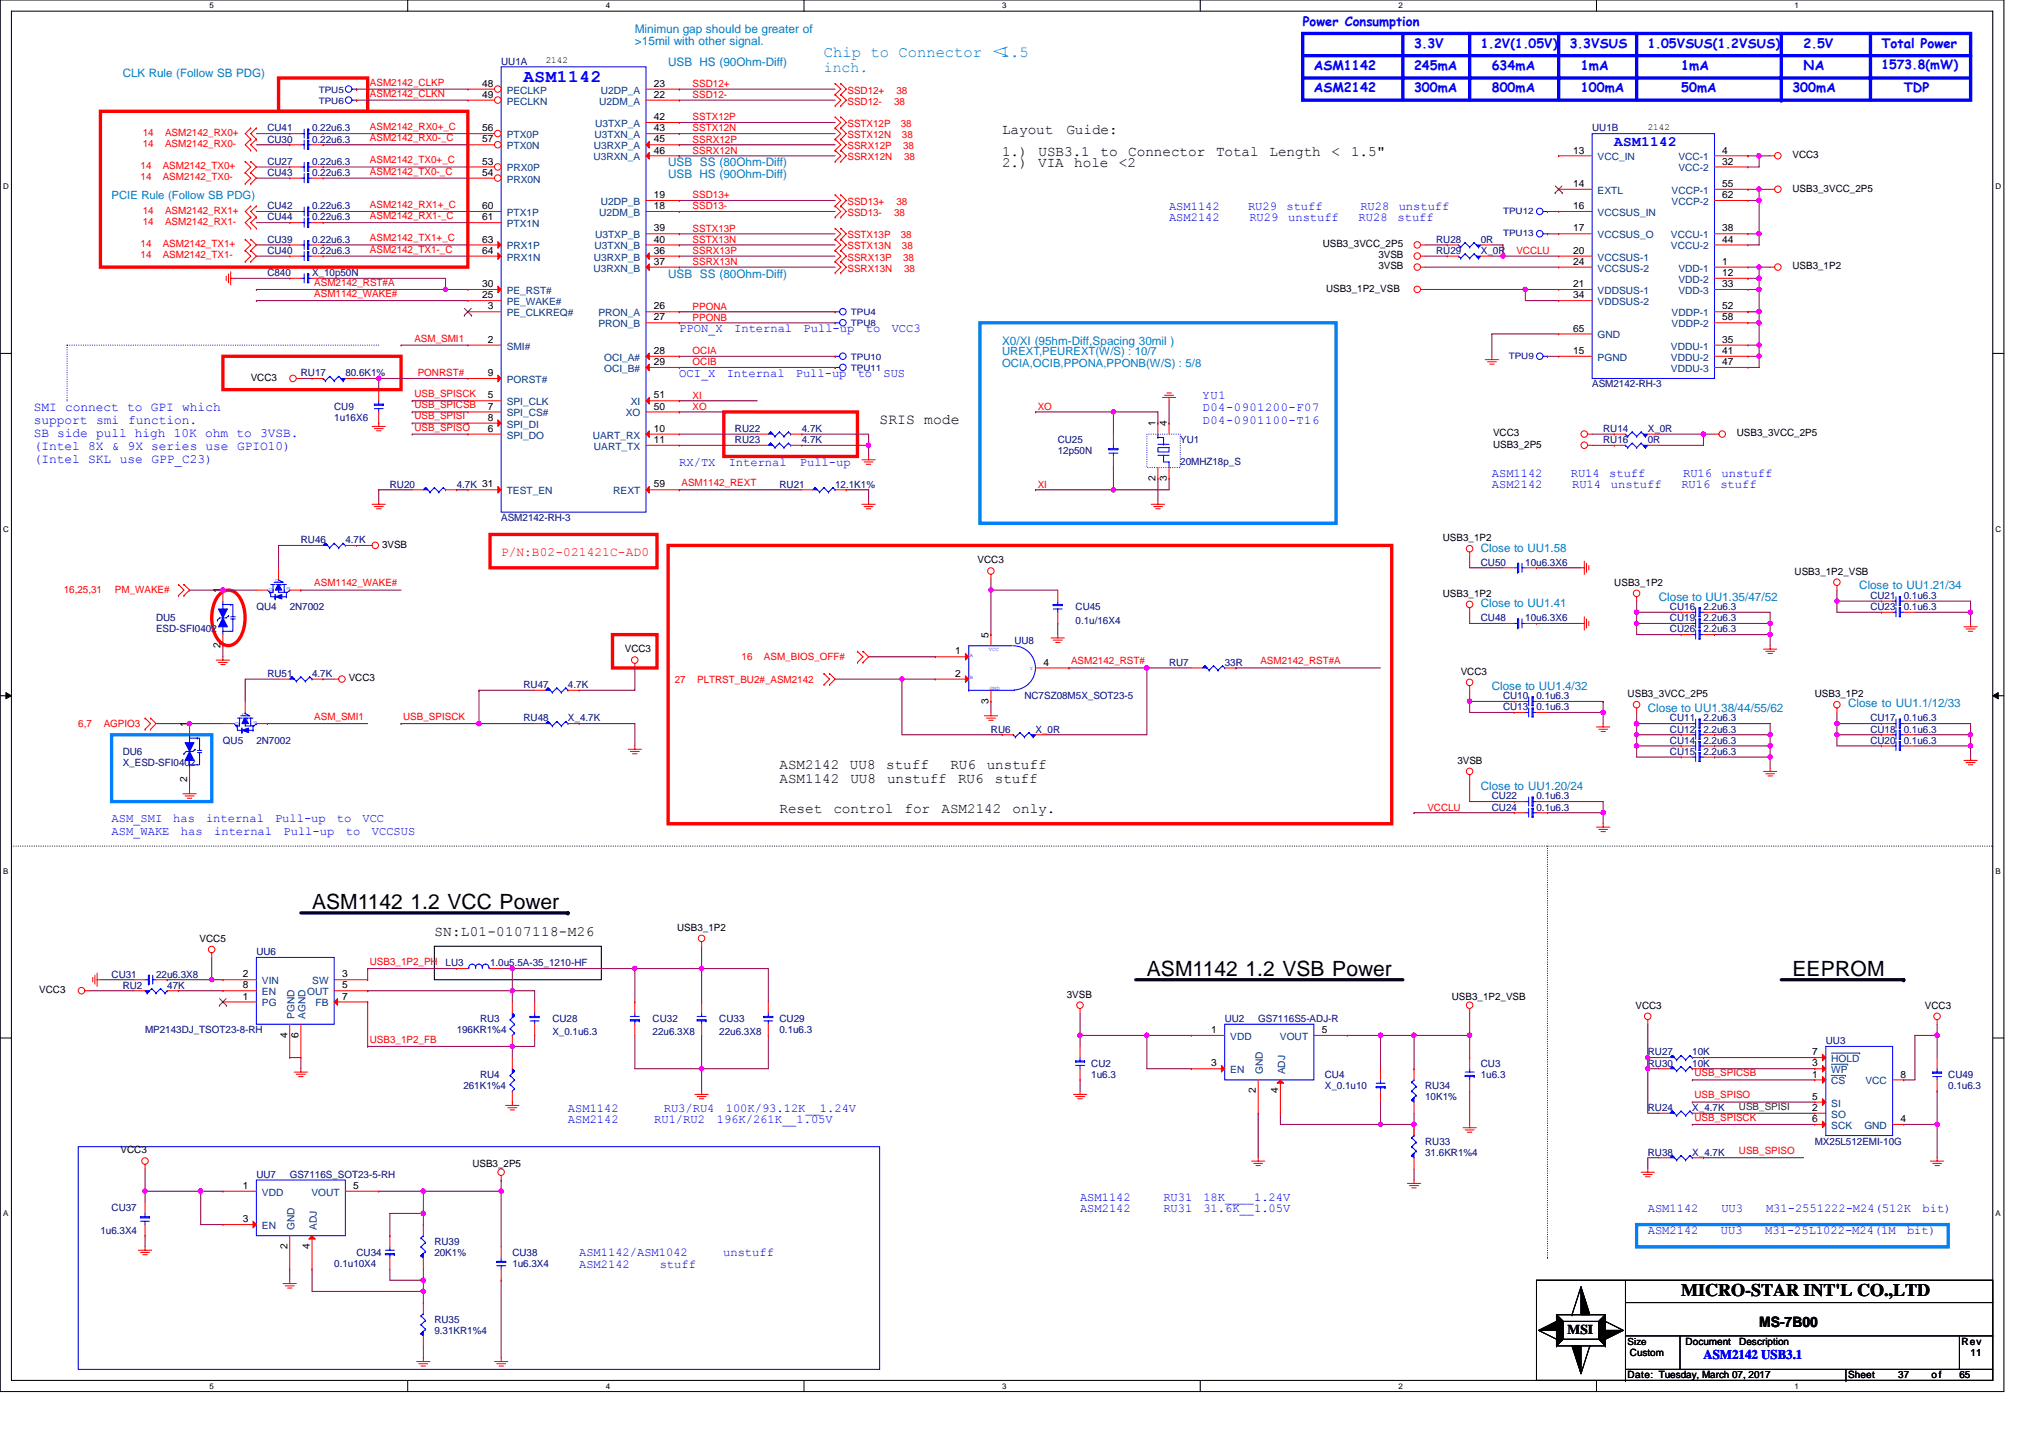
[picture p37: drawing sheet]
<svg xmlns="http://www.w3.org/2000/svg" width="297mm" height="210mm" viewBox="0 0 297 210" stroke-linecap="round" stroke-linejoin="round" font-family="sans-serif">
<defs><g id="words">
<g font-size="3.1">
<text x="45.6" y="132.8">ASM1142 1.2 VCC Power</text>
<text x="167.5" y="142.6">ASM1142 1.2 VSB Power</text>
<text x="261.8" y="142.6">EEPROM</text>
</g>
<text font-size="2.6" fill="#00f" x="76.5" y="11.9">ASM1142</text>
<text font-size="2.6" x="245.5" y="189.3">MICRO-STAR INT'L CO.,LTD</text>
<g font-size="2.3" fill="#0080ff">
<text x="120.3" y="8.3">Chip to Connector ＜</text>
<text x="146.2" y="8.3">1.5</text>
</g>
<text font-size="2.2" fill="#0080ff" x="120.3" y="10.5">inch.</text>
<text font-size="2.2" x="128.5" y="61.9">SRIS mode</text>
<g font-size="2.1">
<text x="146.3" y="19.6">Layout</text>
<text x="146.3" y="22.8">1.)</text>
<text x="151.7" y="22.8">USB3.1</text>
<text x="155.7" y="19.6">Guide:</text>
<text x="160.7" y="22.8">to</text>
<text x="164.8" y="22.8">Connector</text>
<text x="177.6" y="22.8">Total</text>
<text x="185.4" y="22.8">Length</text>
<text x="194.5" y="22.8">&lt;</text>
<text x="197.3" y="22.8">1.5&quot;</text>
<text x="146.3" y="24.4">2.)</text>
<text x="151.6" y="24.4">VIA</text>
<text x="156.9" y="24.4">hole</text>
<text x="163.4" y="24.4">&lt;2</text>
<text x="113.8" y="112.2">ASM2142</text>
<text x="124.1" y="112.2">UU8</text>
<text x="129.4" y="112.2">stuff</text>
<text x="138.8" y="112.2">RU6</text>
<text x="144.1" y="112.2">unstuff</text>
<text x="113.8" y="118.7">Reset</text>
<text x="113.8" y="114.3">ASM1142</text>
<text x="121.7" y="118.7">control</text>
<text x="124.2" y="114.3">UU8</text>
<text x="129.5" y="114.3">unstuff</text>
<text x="132.1" y="118.7">for</text>
<text x="137.5" y="118.7">ASM2142</text>
<text x="139.9" y="114.3">RU6</text>
<text x="145.3" y="114.3">stuff</text>
<text x="147.9" y="118.7">only.</text>
<text x="63.4" y="136.6">SN:L01-0107118-M26</text>
<text x="256.9" y="193.8">MS-7B00</text>
</g>
<text font-size="2.1" fill="#00f" x="235.8" y="21.3">ASM1142</text>
<text font-size="2" x="228.9" y="194.8">MSI</text>
<g font-size="1.9" fill="#00f">
<text x="190.2" y="3.7">Power Consumption</text>
<text x="191.9" y="10.2">ASM1142</text>
<text x="206.5" y="7">3.3V</text>
<text x="206.5" y="10.2">245mA</text>
<text x="216.3" y="6.9">1.2V(1.05V)</text>
<text x="217.9" y="10.2">634mA</text>
<text x="229.3" y="7">3.3VSUS</text>
<text x="230.9" y="10.2">1mA</text>
<text x="240.6" y="6.9">1.05VSUS(1.2VSUS)</text>
<text x="245.5" y="10.2">1mA</text>
<text x="263.4" y="7">2.5V</text>
<text x="263.4" y="10.3">NA</text>
<text x="274.8" y="7">Total Power</text>
<text x="191.9" y="13.5">ASM2142</text>
<text x="206.5" y="13.5">300mA</text>
<text x="217.9" y="13.5">800mA</text>
<text x="230.9" y="13.5">100mA</text>
<text x="245.5" y="13.5">50mA</text>
<text x="261.8" y="13.5">300mA</text>
<text x="278" y="13.5">TDP</text>
<text x="4.9" y="60">SMI connect to GPI which</text>
<text x="4.9" y="61.9">support smi function.</text>
<text x="4.9" y="63.8">SB side pull high 10K ohm to 3VSB.</text>
<text x="4.9" y="65.7">(Intel 8X &amp; 9X series use GPIO10)</text>
<text x="4.9" y="67.6">(Intel SKL use GPP_C23)</text>
<text x="248.8" y="198.5">ASM2142 USB3.1</text>
</g>
<text font-size="1.9" fill="#f00" x="73.2" y="81.2">P/N:B02-021421C-AD0</text>
<g font-size="1.8" fill="#00f">
<text x="274.8" y="10.1">1573.8(mW)</text>
<text x="170.7" y="30.7">ASM1142</text>
<text x="170.7" y="32.3">ASM2142</text>
<text x="182.3" y="30.7">RU29</text>
<text x="182.5" y="32.3">RU29</text>
<text x="187.9" y="30.7">stuff</text>
<text x="188.1" y="32.3">unstuff</text>
<text x="198.4" y="32.3">RU28</text>
<text x="198.7" y="30.7">RU28</text>
<text x="204.1" y="32.3">stuff</text>
<text x="204.3" y="30.7">unstuff</text>
<text x="99.2" y="48.5">PPON_X</text>
<text x="107.2" y="48.5">Internal</text>
<text x="117.4" y="48.5">Pull-up</text>
<text x="126.4" y="48.5">to</text>
<text x="130.2" y="48.5">VCC3</text>
<text x="99.2" y="55.1">OCI_X</text>
<text x="106.1" y="55.1">Internal</text>
<text x="116.2" y="55.1">Pull-up</text>
<text x="125.3" y="55.1">to</text>
<text x="129" y="55.1">SUS</text>
<text x="175.6" y="58.3">YU1</text>
<text x="175.6" y="60.1">D04-0901200-F07</text>
<text x="175.6" y="61.8">D04-0901100-T16</text>
<text x="99.2" y="68.1">RX/TX</text>
<text x="106.4" y="68.1">Internal</text>
<text x="116.8" y="68.1">Pull-up</text>
<text x="217.9" y="69.7">ASM1142</text>
<text x="217.9" y="71.3">ASM2142</text>
<text x="229.4" y="69.7">RU14</text>
<text x="229.6" y="71.3">RU14</text>
<text x="235" y="69.7">stuff</text>
<text x="235.3" y="71.3">unstuff</text>
<text x="245.5" y="71.3">RU16</text>
<text x="245.8" y="69.7">RU16</text>
<text x="251.2" y="71.3">stuff</text>
<text x="251.4" y="69.7">unstuff</text>
<text x="16.3" y="120.1">ASM_SMI</text>
<text x="16.3" y="121.9">ASM_WAKE</text>
<text x="25.3" y="120.1">has</text>
<text x="26.4" y="121.9">has</text>
<text x="30.1" y="120.1">internal</text>
<text x="31.3" y="121.9">internal</text>
<text x="40.2" y="120.1">Pull-up</text>
<text x="41.4" y="121.9">Pull-up</text>
<text x="49.2" y="120.1">to</text>
<text x="50.5" y="121.9">to</text>
<text x="52.9" y="120.1">VCC</text>
<text x="54.3" y="121.9">VCCSUS</text>
<text x="82.9" y="162.3">ASM1142</text>
<text x="82.9" y="164">ASM2142</text>
<text x="95.5" y="164">RU1/RU2</text>
<text x="96.9" y="162.3">RU3/RU4</text>
<text x="104.7" y="164">196K/261K__1.05V</text>
<text x="106" y="162.3">100K/93.12K__1.24V</text>
<text x="157.7" y="177">ASM2142</text>
<text x="157.7" y="175.3">ASM1142</text>
<text x="169.9" y="177">RU31</text>
<text x="169.9" y="175.3">RU31</text>
<text x="175.7" y="177">31.6K__1.05V</text>
<text x="175.7" y="175.3">18K____1.24V</text>
<text x="240.6" y="177">ASM1142</text>
<text x="251.4" y="177">UU3</text>
<text x="257.9" y="177">M31-2551222-M24(512K</text>
<text x="280.8" y="177">bit)</text>
<text x="84.6" y="183.5">ASM1142/ASM1042</text>
<text x="84.6" y="185.1">ASM2142</text>
<text x="96.3" y="185.1">stuff</text>
<text x="105.6" y="183.5">unstuff</text>
<text x="240.6" y="180.2">ASM2142</text>
<text x="251.3" y="180.2">UU3</text>
<text x="257.8" y="180.2">M31-25L1022-M24(1M</text>
<text x="278.5" y="180.2">bit)</text>
</g>
<g font-size="1.7" fill="#0080c0">
<text x="92.7" y="4.8">Minimun gap should be greater of</text>
<text x="17.9" y="11.3">CLK Rule (Follow SB PDG)</text>
<text x="92.7" y="6.6">&gt;15mil with other signal.</text>
<text x="97.6" y="9.7">USB HS (90Ohm-Diff)</text>
<text x="16.3" y="29.1">PCIE Rule (Follow SB PDG)</text>
<text x="97.6" y="24.3">USB SS (80Ohm-Diff)</text>
<text x="97.6" y="25.9">USB HS (90Ohm-Diff)</text>
<text x="97.6" y="40.6">USB SS (80Ohm-Diff)</text>
<text x="146.3" y="51.9">UREXT,PEUREXT(W/S) : 10/7</text>
<text x="146.3" y="53.6">OCIA,OCIB,PPONA,PPONB(W/S) : 5/8</text>
<text x="146.3" y="50.3">X0/XI (95hm-Diff,Spacing 30mil )</text>
<text x="216.3" y="80.5">Close to UU1.58</text>
<text x="216.3" y="88.7">Close to UU1.41</text>
<text x="242.2" y="87.7">Close to UU1.35/47/52</text>
<text x="271.5" y="86.1">Close to UU1.21/34</text>
<text x="217.9" y="100.7">Close to UU1.4/32</text>
<text x="240.6" y="104">Close to UU1.38/44/55/62</text>
<text x="269.9" y="103.3">Close to UU1.1/12/33</text>
<text x="216.3" y="115.3">Close to UU1.20/24</text>
</g>
<g font-size="1.5" fill="#000080">
<text x="73.2" y="9.4">UU1A</text>
<text x="39" y="20.8">CU30</text>
<text x="39" y="19.2">CU41</text>
<text x="45.6" y="20.8">0.22u6.3</text>
<text x="45.6" y="19.2">0.22u6.3</text>
<text x="232.5" y="19.2">UU1B</text>
<text x="39" y="24.1">CU27</text>
<text x="39" y="25.7">CU43</text>
<text x="45.6" y="24.1">0.22u6.3</text>
<text x="45.6" y="25.7">0.22u6.3</text>
<text x="39" y="35.5">CU39</text>
<text x="39" y="30.6">CU42</text>
<text x="39" y="32.2">CU44</text>
<text x="45.6" y="35.5">0.22u6.3</text>
<text x="45.6" y="30.6">0.22u6.3</text>
<text x="45.6" y="32.2">0.22u6.3</text>
<text x="209.7" y="35.5">RU28</text>
<text x="216.3" y="35.5">0R</text>
<text x="39" y="40.3">C840</text>
<text x="39" y="37.1">CU40</text>
<text x="45.6" y="40.3">X_10p50N</text>
<text x="45.6" y="37.1">0.22u6.3</text>
<text x="209.7" y="37.1">RU29</text>
<text x="216.3" y="37.1">X_0R</text>
<text x="43.9" y="55">RU17</text>
<text x="48.8" y="59.8">CU9</text>
<text x="50.4" y="55">80.6K1%</text>
<text x="232.5" y="56.6">ASM2142-RH-3</text>
<text x="48.8" y="61.5">1u16X6</text>
<text x="107.3" y="64.7">RU23</text>
<text x="107.3" y="63.1">RU22</text>
<text x="117.1" y="64.7">4.7K</text>
<text x="117.1" y="63.1">4.7K</text>
<text x="154.5" y="64.7">CU25</text>
<text x="172.4" y="64.7">YU1</text>
<text x="234.1" y="64.7">RU16</text>
<text x="234.1" y="63.1">RU14</text>
<text x="240.6" y="64.7">0R</text>
<text x="240.6" y="63.1">X_0R</text>
<text x="56.9" y="71.2">RU20</text>
<text x="66.7" y="71.2">4.7K 31</text>
<text x="113.8" y="71.2">RU21</text>
<text x="122" y="71.2">12.1K1%</text>
<text x="154.5" y="66.3">12p50N</text>
<text x="172.4" y="68">20MHZ18p_S</text>
<text x="73.2" y="76.1">ASM2142-RH-3</text>
<text x="43.9" y="79.4">RU46</text>
<text x="50.4" y="79.4">4.7K</text>
<text x="216.3" y="82.6">CU50</text>
<text x="222.8" y="82.6">10u6.3X6</text>
<text x="37.4" y="89.1">QU4</text>
<text x="42.3" y="89.1">2N7002</text>
<text x="157.1" y="89.1">CU45</text>
<text x="243.9" y="89.1">CU16</text>
<text x="248.8" y="89.1">2.2u6.3</text>
<text x="273.2" y="87.5">CU21</text>
<text x="273.2" y="89.1">CU23</text>
<text x="278" y="87.5">0.1u6.3</text>
<text x="278" y="89.1">0.1u6.3</text>
<text x="22.8" y="90.7">DU5</text>
<text x="22.8" y="92.4">ESD-SFI0402</text>
<text x="148.1" y="94">UU8</text>
<text x="157.1" y="91.1">0.1u/16X4</text>
<text x="216.3" y="90.7">CU48</text>
<text x="222.8" y="90.7">10u6.3X6</text>
<text x="243.9" y="90.7">CU19</text>
<text x="243.9" y="92.4">CU26</text>
<text x="248.8" y="90.7">2.2u6.3</text>
<text x="248.8" y="92.4">2.2u6.3</text>
<text x="39" y="98.8">RU51</text>
<text x="45.6" y="98.8">4.7K</text>
<text x="76.5" y="100.5">RU47</text>
<text x="82.9" y="100.5">4.7K</text>
<text x="170.7" y="97.2">RU7</text>
<text x="178.9" y="97.2">33R</text>
<text x="76.5" y="105.3">RU48</text>
<text x="82.9" y="105.3">X_4.7K</text>
<text x="144.7" y="107">RU6</text>
<text x="149.6" y="102.1">NC7SZ08M5X_SOT23-5</text>
<text x="151.2" y="107">X_0R</text>
<text x="219.5" y="103.7">CU13</text>
<text x="219.5" y="102.1">CU10</text>
<text x="224.4" y="103.7">0.1u6.3</text>
<text x="224.4" y="102.1">0.1u6.3</text>
<text x="243.9" y="107">CU12</text>
<text x="243.9" y="105.3">CU11</text>
<text x="248.8" y="107">2.2u6.3</text>
<text x="248.8" y="105.3">2.2u6.3</text>
<text x="273.2" y="105.3">CU17</text>
<text x="273.2" y="107">CU18</text>
<text x="278" y="105.3">0.1u6.3</text>
<text x="278" y="107">0.1u6.3</text>
<text x="17.9" y="110.2">DU6</text>
<text x="17.9" y="111.9">X_ESD-SFI0402</text>
<text x="32.6" y="108.6">QU5</text>
<text x="37.4" y="108.6">2N7002</text>
<text x="243.9" y="108.6">CU14</text>
<text x="243.9" y="110.2">CU15</text>
<text x="248.8" y="108.6">2.2u6.3</text>
<text x="248.8" y="110.2">2.2u6.3</text>
<text x="273.2" y="108.6">CU20</text>
<text x="278" y="108.6">0.1u6.3</text>
<text x="217.9" y="116.7">CU22</text>
<text x="217.9" y="118.4">CU24</text>
<text x="224.4" y="116.7">0.1u6.3</text>
<text x="224.4" y="118.4">0.1u6.3</text>
<text x="16.3" y="142.7">CU31</text>
<text x="22.8" y="142.7">22u6.3X8</text>
<text x="37.4" y="139.5">UU6</text>
<text x="65.1" y="141.1">LU3</text>
<text x="71.6" y="141.1">1.0u5.5A-35_1210-HF</text>
<text x="17.9" y="144.4">RU2</text>
<text x="24.4" y="144.4">47K</text>
<text x="70.1" y="149.2">RU3</text>
<text x="80.7" y="149.2">CU28</text>
<text x="95.3" y="149.2">CU32</text>
<text x="105" y="149.2">CU33</text>
<text x="113.8" y="149.2">CU29</text>
<text x="178.9" y="149.2">UU2</text>
<text x="183.7" y="149.2">GS7116S5-ADJ-R</text>
<text x="21.2" y="150.9">MP2143DJ_TSOT23-8-RH</text>
<text x="66.7" y="150.9">196KR1%4</text>
<text x="80.7" y="151.2">X_0.1u6.3</text>
<text x="95.3" y="151.2">22u6.3X8</text>
<text x="105" y="151.2">22u6.3X8</text>
<text x="113.8" y="150.9">0.1u6.3</text>
<text x="159.4" y="155.7">CU2</text>
<text x="216.3" y="155.7">CU3</text>
<text x="240.6" y="155.7">RU30</text>
<text x="240.6" y="154.1">RU27</text>
<text x="247.1" y="155.7">10K</text>
<text x="247.1" y="154.1">10K</text>
<text x="266.6" y="152.5">UU3</text>
<text x="67.7" y="159">261K1%4</text>
<text x="70.1" y="157.4">RU4</text>
<text x="159.4" y="157.4">1u6.3</text>
<text x="193.5" y="157.4">CU4</text>
<text x="193.5" y="159">X_0.1u10</text>
<text x="208.1" y="159">RU34</text>
<text x="208.1" y="160.6">10K1%</text>
<text x="216.3" y="157.4">1u6.3</text>
<text x="284.5" y="157.4">CU49</text>
<text x="284.5" y="159">0.1u6.3</text>
<text x="208.1" y="167.1">RU33</text>
<text x="240.6" y="162.2">RU24</text>
<text x="247.1" y="162.2">X_4.7K</text>
<text x="265" y="167.1">MX25L512EMI-10G</text>
<text x="37.4" y="172">UU7</text>
<text x="42.3" y="172">GS7116S_SOT23-5-RH</text>
<text x="208.1" y="168.8">31.6KR1%4</text>
<text x="240.6" y="168.8">RU38</text>
<text x="247.1" y="168.8">X_4.7K</text>
<text x="16.3" y="176.9">CU37</text>
<text x="14.7" y="180.1">1u6.3X4</text>
<text x="48.8" y="185">0.1u10X4</text>
<text x="52.1" y="183.4">CU34</text>
<text x="63.4" y="181.8">RU39</text>
<text x="63.4" y="183.4">20K1%</text>
<text x="74.8" y="183.4">CU38</text>
<text x="74.8" y="185">1u6.3X4</text>
<text x="63.4" y="193.1">RU35</text>
<text x="63.4" y="194.8">9.31KR1%4</text>
</g>
<g font-size="1.5" fill="#f00">
<text x="54" y="14.1">ASM2142_CLKN</text>
<text x="54" y="12.5">ASM2142_CLKP</text>
<text x="101.2" y="17.6">SSTX12P</text>
<text x="101.2" y="12.7">SSD12+</text>
<text x="101.2" y="14.3">SSD12-</text>
<text x="123.8" y="13.7">SSD12+</text>
<text x="123.8" y="15.3">SSD12-</text>
<text x="130.6" y="15.3">38</text>
<text x="130.9" y="13.7">38</text>
<text x="20.8" y="19.9">14</text>
<text x="20.8" y="21.5">14</text>
<text x="24.1" y="19.9">ASM2142_RX0+</text>
<text x="24.1" y="21.5">ASM2142_RX0-</text>
<text x="54" y="23.9">ASM2142_TX0+_C</text>
<text x="54" y="19">ASM2142_RX0+_C</text>
<text x="54" y="20.6">ASM2142_RX0-_C</text>
<text x="101.2" y="19.2">SSTX12N</text>
<text x="101.2" y="20.8">SSRX12P</text>
<text x="101.2" y="22.4">SSRX12N</text>
<text x="123.8" y="23.4">SSRX12N</text>
<text x="123.8" y="18.5">SSTX12P</text>
<text x="123.8" y="20.2">SSTX12N</text>
<text x="123.8" y="21.8">SSRX12P</text>
<text x="131.5" y="18.5">38</text>
<text x="131.7" y="20.2">38</text>
<text x="131.9" y="21.8">38</text>
<text x="132" y="23.4">38</text>
<text x="20.5" y="24.7">14</text>
<text x="20.5" y="26.4">14</text>
<text x="23.8" y="24.7">ASM2142_TX0+</text>
<text x="23.8" y="26.4">ASM2142_TX0-</text>
<text x="54" y="25.5">ASM2142_TX0-_C</text>
<text x="101.2" y="29">SSD13+</text>
<text x="123.8" y="29.9">SSD13+</text>
<text x="130.9" y="29.9">38</text>
<text x="20.8" y="31.2">14</text>
<text x="20.8" y="32.9">14</text>
<text x="24.1" y="31.2">ASM2142_RX1+</text>
<text x="24.1" y="32.9">ASM2142_RX1-</text>
<text x="54" y="32">ASM2142_RX1-_C</text>
<text x="54" y="30.4">ASM2142_RX1+_C</text>
<text x="54" y="35.2">ASM2142_TX1+_C</text>
<text x="101.2" y="35.5">SSTX13N</text>
<text x="101.2" y="33.8">SSTX13P</text>
<text x="101.2" y="30.6">SSD13-</text>
<text x="123.8" y="34.8">SSTX13P</text>
<text x="123.8" y="31.6">SSD13-</text>
<text x="130.6" y="31.6">38</text>
<text x="131.5" y="34.8">38</text>
<text x="20.5" y="36.1">14</text>
<text x="20.5" y="37.7">14</text>
<text x="23.8" y="36.1">ASM2142_TX1+</text>
<text x="23.8" y="37.7">ASM2142_TX1-</text>
<text x="45.9" y="41.7">ASM2142_RST#A</text>
<text x="54" y="36.9">ASM2142_TX1-_C</text>
<text x="101.2" y="37.1">SSRX13P</text>
<text x="101.2" y="38.7">SSRX13N</text>
<text x="123.8" y="36.4">SSTX13N</text>
<text x="123.8" y="38.1">SSRX13P</text>
<text x="123.8" y="39.7">SSRX13N</text>
<text x="131.7" y="36.4">38</text>
<text x="131.9" y="38.1">38</text>
<text x="132" y="39.7">38</text>
<text x="221.4" y="37.1">VCCLU</text>
<text x="45.9" y="43.4">ASM1142_WAKE#</text>
<text x="101.2" y="46.8">PPONB</text>
<text x="101.2" y="45.2">PPONA</text>
<text x="60.5" y="49.9">ASM_SMI1</text>
<text x="101.2" y="53.3">OCIB</text>
<text x="101.2" y="51.7">OCIA</text>
<text x="60.5" y="58">USB_SPISCK</text>
<text x="60.5" y="59.6">USB_SPICSB</text>
<text x="61" y="54.9">PONRST#</text>
<text x="101.2" y="58.2">XI</text>
<text x="101.2" y="59.8">XO</text>
<text x="151.5" y="59.8">XO</text>
<text x="60.5" y="61.3">USB_SPISI</text>
<text x="60.5" y="62.9">USB_SPISO</text>
<text x="99.5" y="71">ASM1142_REXT</text>
<text x="151.5" y="71.2">XI</text>
<text x="9.3" y="86.7">16,25,31</text>
<text x="16.8" y="86.7">PM_WAKE#</text>
<text x="45.9" y="85.6">ASM1142_WAKE#</text>
<text x="98.5" y="99.7">27</text>
<text x="101.8" y="99.7">PLTRST_BU2#_ASM2142</text>
<text x="108.3" y="96.4">16</text>
<text x="111.6" y="96.4">ASM_BIOS_OFF#</text>
<text x="156.4" y="97">ASM2142_RST#</text>
<text x="184.1" y="97">ASM2142_RST#A</text>
<text x="11.4" y="106.2">6,7</text>
<text x="15.2" y="106.2">AGPIO3</text>
<text x="45.9" y="105.1">ASM_SMI1</text>
<text x="58.9" y="105.1">USB_SPISCK</text>
<text x="208.4" y="118.4">VCCLU</text>
<text x="54" y="140.9">USB3_1P2_PH</text>
<text x="54" y="152.3">USB3_1P2_FB</text>
<text x="247.5" y="157.2">USB_SPICSB</text>
<text x="247.5" y="160.4">USB_SPISO</text>
<text x="247.5" y="163.7">USB_SPISCK</text>
<text x="254" y="168.5">USB_SPISO</text>
</g>
<g font-size="1.5">
<text x="70.4" y="12.7">48</text>
<text x="70.4" y="14.3">49</text>
<text x="95.5" y="14.3">22</text>
<text x="95.5" y="17.5">42</text>
<text x="95.5" y="12.7">23</text>
<text x="70.4" y="19.2">56</text>
<text x="70.4" y="20.8">57</text>
<text x="95.5" y="19.2">43</text>
<text x="95.5" y="20.8">45</text>
<text x="95.5" y="22.4">46</text>
<text x="229.7" y="22.4">13</text>
<text x="251.5" y="22.4">4</text>
<text x="261.8" y="23.1">VCC3</text>
<text x="70.4" y="24">53</text>
<text x="70.4" y="25.7">54</text>
<text x="95.5" y="28.9">19</text>
<text x="229.7" y="27.3">14</text>
<text x="251.5" y="24">32</text>
<text x="251.5" y="28.9">62</text>
<text x="251.5" y="27.3">55</text>
<text x="261.8" y="28">USB3_3VCC_2P5</text>
<text x="70.4" y="30.5">60</text>
<text x="70.4" y="32.2">61</text>
<text x="70.4" y="35.4">63</text>
<text x="95.5" y="30.5">18</text>
<text x="95.5" y="33.8">39</text>
<text x="95.5" y="35.4">40</text>
<text x="229.7" y="30.5">16</text>
<text x="229.7" y="33.8">17</text>
<text x="251.5" y="33.8">38</text>
<text x="251.5" y="35.4">44</text>
<text x="70.4" y="41.9">30</text>
<text x="70.4" y="37.1">64</text>
<text x="95.5" y="37.1">36</text>
<text x="95.5" y="38.7">37</text>
<text x="193.2" y="36.1">USB3_3VCC_2P5</text>
<text x="201.3" y="39.3">3VSB</text>
<text x="201.3" y="37.7">3VSB</text>
<text x="229.7" y="37.1">20</text>
<text x="229.7" y="38.7">24</text>
<text x="229.7" y="41.9">21</text>
<text x="251.5" y="38.7">1</text>
<text x="251.5" y="40.3">12</text>
<text x="251.5" y="41.9">33</text>
<text x="261.8" y="39.3">USB3_1P2</text>
<text x="70.4" y="43.6">25</text>
<text x="71.2" y="45.2">3</text>
<text x="95.5" y="46.8">27</text>
<text x="95.5" y="45.2">26</text>
<text x="193.7" y="42.6">USB3_1P2_VSB</text>
<text x="229.7" y="43.6">34</text>
<text x="251.5" y="45.2">52</text>
<text x="251.5" y="46.8">58</text>
<text x="71.2" y="50.1">2</text>
<text x="95.5" y="53.3">29</text>
<text x="95.5" y="51.7">28</text>
<text x="229.7" y="48.4">65</text>
<text x="229.7" y="51.7">15</text>
<text x="251.5" y="53.3">47</text>
<text x="251.5" y="50.1">35</text>
<text x="251.5" y="51.7">41</text>
<text x="36.6" y="55.6">VCC3</text>
<text x="71.2" y="54.9">9</text>
<text x="71.2" y="58.2">5</text>
<text x="71.2" y="59.8">7</text>
<text x="95.5" y="58.2">51</text>
<text x="95.5" y="59.8">50</text>
<text x="71.2" y="61.4">8</text>
<text x="71.2" y="63.1">6</text>
<text x="95.5" y="64.7">11</text>
<text x="95.5" y="63.1">10</text>
<text x="168.8" y="62.3" transform="rotate(-90 168.8 62.3)">1</text>
<text x="170.4" y="62.3" transform="rotate(-90 170.4 62.3)">4</text>
<text x="218" y="63.7">VCC3</text>
<text x="218" y="65.4">USB3_2P5</text>
<text x="253.6" y="63.7">USB3_3VCC_2P5</text>
<text x="95.5" y="71.2">59</text>
<text x="168.8" y="70.3" transform="rotate(-90 168.8 70.3)">2</text>
<text x="170.4" y="70.3" transform="rotate(-90 170.4 70.3)">3</text>
<text x="55.8" y="80">3VSB</text>
<text x="142.8" y="82.3">VCC3</text>
<text x="210.7" y="79">USB3_1P2</text>
<text x="262.1" y="83.9">USB3_1P2_VSB</text>
<text x="32.2" y="86.6" transform="rotate(-90 32.2 86.6)">1</text>
<text x="210.7" y="87.1">USB3_1P2</text>
<text x="235.8" y="85.5">USB3_1P2</text>
<text x="32.2" y="94.6" transform="rotate(-90 32.2 94.6)">2</text>
<text x="91.2" y="95.3">VCC3</text>
<text x="139.5" y="95.6">1</text>
<text x="144.4" y="93.2" transform="rotate(-90 144.4 93.2)">5</text>
<text x="50.9" y="99.5">VCC3</text>
<text x="139.5" y="98.8">2</text>
<text x="152.4" y="97.2">4</text>
<text x="213.3" y="98.5">VCC3</text>
<text x="237.7" y="101.8">USB3_3VCC_2P5</text>
<text x="265" y="101.8">USB3_1P2</text>
<text x="27.3" y="106.2" transform="rotate(-90 27.3 106.2)">1</text>
<text x="144.4" y="102.8" transform="rotate(-90 144.4 102.8)">3</text>
<text x="212.8" y="111.5">3VSB</text>
<text x="27.3" y="114.1" transform="rotate(-90 27.3 114.1)">2</text>
<text x="29.1" y="137.5">VCC5</text>
<text x="98.9" y="135.9">USB3_1P2</text>
<text x="35.5" y="142.7">2</text>
<text x="49.9" y="142.7">3</text>
<text x="5.7" y="145">VCC3</text>
<text x="35.5" y="144.3">8</text>
<text x="35.5" y="146">1</text>
<text x="50" y="144.3">5</text>
<text x="50" y="146">7</text>
<text x="155.8" y="145.7">3VSB</text>
<text x="212" y="146">USB3_1P2_VSB</text>
<text x="238.8" y="147.3">VCC3</text>
<text x="281.1" y="147.3">VCC3</text>
<text x="42" y="151.5" transform="rotate(-90 42 151.5)">4</text>
<text x="43.6" y="151.5" transform="rotate(-90 43.6 151.5)">6</text>
<text x="176.9" y="150.9">1</text>
<text x="176.9" y="155.7">3</text>
<text x="193" y="150.9">5</text>
<text x="264.7" y="155.7">3</text>
<text x="264.7" y="154.1">7</text>
<text x="183.4" y="159.7" transform="rotate(-90 183.4 159.7)">2</text>
<text x="186.6" y="159.7" transform="rotate(-90 186.6 159.7)">4</text>
<text x="264.7" y="157.4">1</text>
<text x="264.7" y="160.6">5</text>
<text x="277.5" y="157.4">8</text>
<text x="264.7" y="162.2">2</text>
<text x="264.7" y="163.9">6</text>
<text x="277.5" y="163.9">4</text>
<text x="17.6" y="168.4">VCC3</text>
<text x="35.5" y="173.6">1</text>
<text x="51.6" y="173.6">5</text>
<text x="69" y="170.4">USB3_2P5</text>
<text x="35.5" y="178.5">3</text>
<text x="42" y="182.4" transform="rotate(-90 42 182.4)">2</text>
<text x="45.2" y="182.4" transform="rotate(-90 45.2 182.4)">4</text>
<text x="246.2" y="196.4">Document</text>
<text x="254" y="196.4">Description</text>
<text x="286.5" y="196.4">Rev</text>
<text x="237.7" y="201.3">Date: Tuesday, March 07, 2017</text>
<text x="238" y="198">Custom</text>
<text x="269.9" y="201.3">Sheet</text>
<text x="277.2" y="201.3">37</text>
<text x="282.1" y="201.3">of</text>
<text x="286.1" y="201.3">65</text>
<text x="287.8" y="198">11</text>
</g>
<g font-size="1.5" fill="#004080">
<text x="74" y="13.7">PECLKP</text>
<text x="74" y="15.3">PECLKN</text>
<text x="87.5" y="15.3">U2DM_A</text>
<text x="87.7" y="13.7">U2DP_A</text>
<text x="74" y="20.2">PTX0P</text>
<text x="74" y="21.8">PTX0N</text>
<text x="86.7" y="23.4">U3RXN_A</text>
<text x="86.7" y="21.8">U3RXP_A</text>
<text x="86.8" y="20.2">U3TXN_A</text>
<text x="86.9" y="18.5">U3TXP_A</text>
<text x="233.3" y="23.4">VCC_IN</text>
<text x="245.1" y="23.4">VCC-1</text>
<text x="74" y="25">PRX0P</text>
<text x="74" y="26.7">PRX0N</text>
<text x="87.7" y="29.9">U2DP_B</text>
<text x="233.3" y="28.3">EXTL</text>
<text x="244.1" y="29.9">VCCP-2</text>
<text x="244.1" y="28.3">VCCP-1</text>
<text x="245.1" y="25">VCC-2</text>
<text x="74" y="31.5">PTX1P</text>
<text x="74" y="33.2">PTX1N</text>
<text x="86.9" y="34.8">U3TXP_B</text>
<text x="87.5" y="31.5">U2DM_B</text>
<text x="233.3" y="31.5">VCCSUS_IN</text>
<text x="233.3" y="34.8">VCCSUS_O</text>
<text x="244" y="34.8">VCCU-1</text>
<text x="74" y="36.4">PRX1P</text>
<text x="74" y="38.1">PRX1N</text>
<text x="86.7" y="39.7">U3RXN_B</text>
<text x="86.7" y="38.1">U3RXP_B</text>
<text x="86.8" y="36.4">U3TXN_B</text>
<text x="233.3" y="38.1">VCCSUS-1</text>
<text x="233.3" y="39.7">VCCSUS-2</text>
<text x="244" y="36.4">VCCU-2</text>
<text x="245.1" y="39.7">VDD-1</text>
<text x="245.1" y="41.3">VDD-2</text>
<text x="74" y="42.9">PE_RST#</text>
<text x="74" y="44.6">PE_WAKE#</text>
<text x="74" y="46.2">PE_CLKREQ#</text>
<text x="87.4" y="47.8">PRON_B</text>
<text x="87.4" y="46.2">PRON_A</text>
<text x="233.3" y="42.9">VDDSUS-1</text>
<text x="233.3" y="44.6">VDDSUS-2</text>
<text x="244.1" y="46.2">VDDP-1</text>
<text x="244.1" y="47.8">VDDP-2</text>
<text x="245.1" y="42.9">VDD-3</text>
<text x="74" y="51.1">SMI#</text>
<text x="88.2" y="52.7">OCI_A#</text>
<text x="233.3" y="49.4">GND</text>
<text x="233.3" y="52.7">PGND</text>
<text x="244" y="51.1">VDDU-1</text>
<text x="244" y="52.7">VDDU-2</text>
<text x="74" y="55.9">PORST#</text>
<text x="74" y="59.2">SPI_CLK</text>
<text x="88.2" y="54.3">OCI_B#</text>
<text x="92.1" y="59.2">XI</text>
<text x="244" y="54.3">VDDU-3</text>
<text x="74" y="60.8">SPI_CS#</text>
<text x="74" y="62.4">SPI_DI</text>
<text x="74" y="64.1">SPI_DO</text>
<text x="86.6" y="64.1">UART_RX</text>
<text x="86.7" y="65.7">UART_TX</text>
<text x="91.4" y="60.8">XO</text>
<text x="74" y="72.2">TEST_EN</text>
<text x="89.6" y="72.2">REXT</text>
<text x="38.2" y="143.7">VIN</text>
<text x="45.6" y="143.7">SW</text>
<text x="38.2" y="145.3">EN</text>
<text x="38.2" y="147">PG</text>
<text x="43" y="148.8" transform="rotate(-90 43 148.8)">PGND</text>
<text x="44.6" y="148.8" transform="rotate(-90 44.6 148.8)">AGND</text>
<text x="44.8" y="145.3">OUT</text>
<text x="46.1" y="147">FB</text>
<text x="179.7" y="151.8">VDD</text>
<text x="186.9" y="151.8">VOUT</text>
<text x="267.4" y="155.1">HOLD</text>
<text x="179.7" y="156.7">EN</text>
<text x="184.4" y="156.9" transform="rotate(-90 184.4 156.9)">GND</text>
<text x="187.7" y="156.9" transform="rotate(-90 187.7 156.9)">ADJ</text>
<text x="267.4" y="158.3">CS</text>
<text x="267.4" y="156.7">WP</text>
<text x="267.4" y="161.6">SI</text>
<text x="272.4" y="158.3">VCC</text>
<text x="267.4" y="163.2">SO</text>
<text x="267.4" y="164.8">SCK</text>
<text x="272.3" y="164.8">GND</text>
<text x="38.2" y="174.6">VDD</text>
<text x="38.2" y="179.5">EN</text>
<text x="43" y="179.6" transform="rotate(-90 43 179.6)">GND</text>
<text x="45.5" y="174.6">VOUT</text>
<text x="46.2" y="179.6" transform="rotate(-90 46.2 179.6)">ADJ</text>
</g>
<text font-size="1.5" fill="#008000" x="254" y="162">USB_SPISI</text>
<g font-size="1.4">
<text x="79.7" y="9.2">2142</text>
<text x="240.6" y="19">2142</text>
<text x="237.7" y="196.3">Size</text>
</g>
<g font-size="1.3" fill="#000080">
<text x="46.5" y="13.5">TPU5</text>
<text x="46.5" y="15.2">TPU6</text>
<text x="219.5" y="34.5">TPU13</text>
<text x="219.5" y="31.2">TPU12</text>
<text x="124.2" y="46">TPU4</text>
<text x="124.2" y="47.7">TPU8</text>
<text x="124.2" y="52.5">TPU10</text>
<text x="220.3" y="52.4">TPU9</text>
<text x="124.2" y="54.2">TPU11</text>
</g>
<g font-size="1.2">
<text x="30.6" y="1.2">5</text>
<text x="88.5" y="1.2">4</text>
<text x="146.3" y="1.2">3</text>
<text x="204.2" y="1.2">2</text>
<text x="262.1" y="1.2">1</text>
<text x=".5" y="27.6">D</text>
<text x="291.4" y="27.6">D</text>
<text x=".5" y="77.6">C</text>
<text x="291.4" y="77.6">C</text>
<text x=".5" y="127.6">B</text>
<text x="291.4" y="127.6">B</text>
<text x=".5" y="177.6">A</text>
<text x="291.4" y="177.6">A</text>
<text x="30.6" y="202.8">5</text>
<text x="88.5" y="202.8">4</text>
<text x="146.3" y="202.8">3</text>
<text x="204.2" y="202.8">2</text>
<text x="262.1" y="202.8">1</text>
</g>
<g font-size=".8" fill="#00f">
<text x="39.7" y="86.3" transform="rotate(-90 39.7 86.3)">D</text>
<text x="40.7" y="85" transform="rotate(-90 40.7 85)">G</text>
<text x="42.4" y="86.2" transform="rotate(-90 42.4 86.2)">S</text>
<text x="141.6" y="95.9">A</text>
<text x="144.4" y="95.1">VCC</text>
<text x="141.6" y="99.1">B</text>
<text x="144.6" y="100.8">GND</text>
<text x="150.4" y="97.9">Y</text>
<text x="34.9" y="105.8" transform="rotate(-90 34.9 105.8)">D</text>
<text x="35.9" y="104.5" transform="rotate(-90 35.9 104.5)">G</text>
<text x="37.5" y="105.7" transform="rotate(-90 37.5 105.7)">S</text>
</g>
</g></defs>
<path d="M0 0h292.6v203.2h-292.6zM1.7 1.6h289.3v200h-289.3z" fill="none" stroke="#000" stroke-width=".15"/>
<g fill="#fff">
<path d="M30.6 .2h.6v1.3h-.6z"/>
<path d="M30.6 201.8h.6v1.3h-.6z"/>
</g>
<path d="M59.5 0v1.6M59.5 201.6v1.6" fill="none" stroke="#000" stroke-width=".15"/>
<g fill="#fff">
<path d="M88.5 .2h.6v1.3h-.6z"/>
<path d="M88.5 201.8h.6v1.3h-.6z"/>
</g>
<path d="M117.4 0v1.6M117.4 201.6v1.6" fill="none" stroke="#000" stroke-width=".15"/>
<g fill="#fff">
<path d="M146.3 .2h.7v1.3h-.7z"/>
<path d="M146.3 201.8h.7v1.3h-.7z"/>
</g>
<path d="M175.3 0v1.6M175.3 201.6v1.6" fill="none" stroke="#000" stroke-width=".15"/>
<g fill="#fff">
<path d="M204.2 .2h.6v1.3h-.6z"/>
<path d="M204.2 201.8h.6v1.3h-.6z"/>
</g>
<path d="M233.1 0v1.6M233.1 201.6v1.6" fill="none" stroke="#000" stroke-width=".15"/>
<g fill="#fff">
<path d="M262.1 .2h.6v1.3h-.6z"/>
<path d="M262.1 201.8h.6v1.3h-.6z"/>
<path d="M.5 26.6h.8v1.3h-.8z"/>
<path d="M291.4 26.6h.9v1.3h-.9z"/>
<path d="M.5 76.6h.8v1.3h-.8z"/>
<path d="M291.4 76.6h.9v1.3h-.9z"/>
</g>
<path d="M0 51.6h1.7M291 51.6h1.6" fill="none" stroke="#000" stroke-width=".15"/>
<g fill="#fff">
<path d="M.5 126.6h.7v1.3h-.7z"/>
<path d="M291.4 126.6h.8v1.3h-.8z"/>
</g>
<path d="M0 101.6h1.7M291 101.6h1.6" fill="none" stroke="#000" stroke-width=".15"/>
<path d="M.9 101.1l.8 .5-.8 .4zM291 101.6l.8-.5v.9z" fill="#000" stroke="#000" stroke-width=".15"/>
<g fill="#fff">
<path d="M.5 176.6h.7v1.2h-.7z"/>
<path d="M291.4 176.6h.8v1.2h-.8z"/>
</g>
<g fill="none" stroke="#000" stroke-width=".15">
<path d="M63.4 138.2h24.4v4.9h-24.4zM0 151.6h1.7M291 151.6h1.6M224.4 186.9h66.6v14.7h-66.6zM224.7 194.3l2.6 1.3M227.3 192h7.2v4.5h-7.2zM227.3 195.6h.1M227.3 196.5h.1M227.3 192l1 1M228.3 195.6l-1 .9M228.3 193h.1M228.3 193h5.2v2.6h-5.2z"/>
<path d="M229.6 192h.1M230.9 187.9l-1.3 4.1M232.2 196.5h.1M232.2 196.5l-1.3 4.1M233.5 195.6l1 .9M234.5 192h.1M234.5 193h.1M234.5 192l-1 1M234.5 193l2.6 1.3M234.5 196.5h.1M237.4 190.2h53.6M237.4 195.1h53.6"/>
<path d="M237.4 186.9v14.7M237.4 200h53.6M245.3 195.1v4.9M269.6 200v1.6M286.1 195.1v4.9M237.4 201.6h.1M269.6 201.6h.1"/>
</g>
<path d="M14.7 16.3h53.6v22.7h-53.6zM40.7 11.4h13v4.9h-13zM32.6 52h26v4.9h-26zM71.6 78h24.3v4.9h-24.3zM97.6 79.7h105.6v40.6h-105.6zM105.7 60.2h19.5v6.5h-19.5zM32 86.9a1.78 1.78 0 0 1 3.1 .4 5.9 5.9 0 0 1-.4 6.3 1.77 1.77 0 0 1-3.1-.5 6 6 0 0 1 .4-6.2zM89.4 92.7h6.5v4.8h-6.5z" fill="none" stroke="#f00" stroke-width=".49"/>
<path d="M43.9 133.3h39M82.9 133.3h.1M165.9 143.1h39M260.1 143.1h17.9M278 143.1h.1" fill="none" stroke="#000040" stroke-width=".49"/>
<path d="M9.8 50.4h.1M9.8 50.4v8.1M9.8 58.5h.1M55.3 50.4h-45.5" fill="none" stroke="#00f" stroke-width=".15" stroke-dasharray="0 .3"/>
<path d="M1.7 123.5h289.3M226 123.5v60.2M291 123.5h.1M226 183.7h.1" fill="none" stroke="#000" stroke-width=".15" stroke-dasharray="0 .3"/>
<path d="M190.2 4.9h97.6v9.7h-97.6zM190.2 8.1h97.6M190.2 11.4h97.6M204.9 4.9v9.7M214.6 4.9v9.7M227.6 4.9v9.7M239 4.9v9.7M260.1 14.6h.1M260.1 4.9v9.7M273.2 4.9v9.7M287.8 8.1h.1" fill="none" stroke="#00f" stroke-width=".49"/>
<path d="M143.1 47.1h52v29.3h-52zM16.3 107.3h14.6v9.8h-14.6zM239 178.8h45.5v3.3h-45.5z" fill="none" stroke="#0080ff" stroke-width=".49"/>
<g fill="none" stroke="#00f" stroke-width=".15">
<path d="M51.4 13h.7M73.2 9.8h21.1v65h-21.1zM232.5 19.5h17.9v35.8h-17.9zM43.9 24.4h.5M44.4 23.7v1.3M44.9 23.7h.2v1.3h-.2zM45.1 24.4h.5M45.1 23.7h.1M213 37.4h.1M213 37.4l.3 .3M213.3 37.7h.1M214 37.1h.1"/>
<path d="M214 37.1l.6 .6M214 37.1l-.7 .6M214.6 37.7h.1M215.3 37.1h.1M215.3 37.1l.6 .6M215.3 37.1l-.7 .6M215.9 37.7h.1M216.3 37.4l-.4 .3M225.4 34.1h.6M122 52h.6M112.5 64.7h.1M112.5 64.7l-.3 .3"/>
<path d="M112.5 64.7l.7 .7M113.2 65.4h.1M113.8 64.7h.1M113.8 64.7l-.6 .7M113.8 64.7l.7 .7M114.5 65.4h.1M115.1 64.7h.1M115.1 64.7l-.6 .7M115.1 64.7l.4 .3M115.5 65h.1M237.4 65h.1M237.4 65l.3 .4"/>
<path d="M237.7 65.4h.1M238.4 64.7h.1M238.4 64.7l.6 .7M238.4 64.7l-.7 .7M239 65.4h.1M239.7 64.7h.1M239.7 64.7l.6 .7M239.7 64.7l-.7 .7M240.3 65.4h.1M240.6 65l-.3 .4M221.1 91h.5M221.6 90.4h.2v1.3h-.2z"/>
<path d="M221.6 91.7h.1M222.3 90.4v1.3M222.3 91h.5M247.1 91h.5M247.1 92.7h.5M247.6 90.4v1.3M247.6 92v1.3M248.1 90.4h.2v1.3h-.2zM248.1 92h.2v1.3h-.2zM248.3 91h.5M248.3 90.4h.1M248.3 92.7h.5"/>
<path d="M248.3 92h.1M80 100.5h.1M80 100.5l-.3 .3M80 100.5l.7 .6M80.7 101.1h.1M81.3 100.5h.1M81.3 100.5l-.6 .6M81.3 100.5l.7 .6M82 101.1h.1M82.6 100.5h.1M82.6 100.5l-.6 .6M82.6 100.5l.3 .3"/>
<path d="M82.9 100.8h.1M222.8 104h.4M223.2 103.4v1.3M223.7 103.4h.2v1.3h-.2zM223.9 104h.5M223.9 103.4h.1M247.1 107.3h.5M247.6 106.6v1.4M248.1 106.6h.2v1.4h-.2zM248.3 107.3h.5M248.3 106.6h.1M206.2 159.3h.1"/>
<path d="M206.2 158h.1M206.2 159.3l.6 .7M206.2 158l.6 .7M206.5 157.7h.1M206.5 157.7l-.3 .3M206.8 160h.1M206.8 158.7h.1M206.8 160l-.6 .6M206.8 158.7l-.6 .6M11.4 167.4h117.1v32.6h-117.1zM206.2 168.7h.1M206.2 167.4h.1"/>
<path d="M206.2 166.1h.1M206.2 160.6h.1M206.2 168.7l.3 .4M206.2 167.4l.6 .7M206.2 166.1l.6 .7M206.2 160.6l.3 .3M206.5 165.8h.1M206.5 165.8l-.3 .3M206.8 168.1h.1M206.8 166.8h.1M206.8 168.1l-.6 .6M206.8 166.8l-.6 .6"/>
<path d="M72.5 184.2h1.3v.1h-1.3zM72.5 184.8h1.3M73.2 183.7v.5M73.2 184.8v.5M73.8 184.2h.1"/>
<circle cx="50.9" cy="13" r=".48"/>
<circle cx="224.9" cy="34.1" r=".48"/>
<circle cx="123.1" cy="52" r=".48"/>
</g>
<g fill="none" stroke="#800040" stroke-width=".15">
<path d="M37.4 19.5h4.9M47.2 19.5h.1M47.2 19.5h21.1M52.1 14.6h.1M52.1 13h.1M52.1 14.6h16.2M52.1 13h16.2M99.2 13h.1M99.2 13h22.8M99.2 19.5h.1M99.2 14.6h.1M99.2 19.5h22.8"/>
<path d="M99.2 14.6h22.8M99.2 17.9h.1M99.2 17.9h22.8M37.4 21.1h4.9M37.4 24.4h4.9M37.4 26h4.9M37.4 30.9h4.9M37.4 32.5h4.9M37.4 35.8h4.9M37.4 37.4h4.9M47.2 24.4h.1M47.2 21.1h.1"/>
<path d="M47.2 32.5h.1M47.2 35.8h.1M47.2 24.4h21.1M47.2 21.1h21.1M47.2 32.5h21.1M47.2 35.8h21.1M47.2 26h.1M47.2 30.9h.1M47.2 37.4h.1M47.2 26h21.1M47.2 30.9h21.1M47.2 37.4h21.1"/>
<path d="M99.2 21.1h.1M99.2 22.8h.1M99.2 35.8h.1M99.2 34.1h.1M99.2 37.4h.1M99.2 39h.1M99.2 29.3h.1M99.2 30.9h.1M99.2 21.1h22.8M99.2 30.9h22.8M99.2 35.8h22.8M99.2 37.4h22.8"/>
<path d="M99.2 22.8h22.8M99.2 34.1h22.8M99.2 39h22.8M99.2 29.3h22.8M208.1 39h19.5M208.1 37.4h3.3M208.1 35.8h3.3M217.9 35.8h1.6v1.6M217.9 37.4h1.6M219.5 37.4h.1M219.5 37.4h8.1M226 30.9h1.6"/>
<path d="M226 34.1h1.6M255.3 39h1.6M255.3 27.6h.1M255.3 29.3h1.6M255.3 22.8h.1M255.3 34.1h1.6M255.3 22.8h1.6M255.3 27.6h1.6M256.9 27.6h1.6M256.9 39v1.6M256.9 34.1v1.7h-1.6M256.9 22.8v1.6h-1.6"/>
<path d="M256.9 39h.1M256.9 27.6v1.7M256.9 29.3h.1M256.9 22.8h1.6M256.9 39h1.6M256.9 29.3v4.8M34.2 40.6h8.1M37.4 42.3h.1M37.4 42.3h30.9M37.4 43.9h.1M37.4 43.9h30.9M43.9 55.3h1.7"/>
<path d="M47.2 40.6h17.9v1.7M52.1 55.3h3.2M55.3 55.3h.1M55.3 55.3v1.6M55.3 55.3h13M58.6 50.4h.1M58.6 50.4h9.7M60.2 58.5h.1M60.2 58.5h8.1M65.1 42.3h.1M99.2 47.1h.1M99.2 45.5h.1"/>
<path d="M99.2 58.5h.1M99.2 53.7h.1M99.2 52h.1M99.2 47.1h22.8M99.2 45.5h22.8M99.2 58.5h11.4M99.2 53.7h22.8M99.2 52h22.8M170.7 58.5v3.3M208.1 42.3h14.7M222.8 42.3h.1M222.8 42.3h4.8"/>
<path d="M222.8 42.3v1.6h4.8M226 52h1.6M227.6 48.8h-9.7v3.2M255.3 50.4h1.6M255.3 42.3h1.6M255.3 40.6h.1M255.3 52h1.6M255.3 47.1h1.6M255.3 40.6h1.6M255.3 45.5h.1M255.3 45.5h1.6M256.9 47.1v6.6h-1.6"/>
<path d="M256.9 47.1h.1M256.9 42.3v3.2M256.9 45.5v1.6M256.9 40.6h.1M256.9 52h.1M256.9 50.4h.1M256.9 40.6v1.7M45.6 79.7h-4.9v3.2M52.1 79.7h1.6M60.2 71.5h-4.9v1.7M60.2 60.2h.1M60.2 61.8h.1"/>
<path d="M60.2 63.4h.1M60.2 60.2h8.1M60.2 61.8h8.1M60.2 63.4h8.1M66.7 71.5h1.6M99.2 60.2h.1M99.2 63.4h11.4M99.2 65h11.4M99.2 60.2h11.4M99.2 71.5h.1M99.2 71.5h17.9M117.1 65h9.7v1.7"/>
<path d="M117.1 63.4h9.7v1.6M123.6 71.5h3.2v1.7M126.8 65h.1M151.2 71.5h.1M151.2 60.2h.1M151.2 60.2h11.4M162.6 71.5h.1M162.6 60.2h6.5v1.6M162.6 60.2h.1M162.6 60.2v3.2M162.6 68.3v3.2M169.1 69.9v3.3"/>
<path d="M170.7 69.9v1.6h-19.5M232.5 63.4h3.3M232.5 65h3.3M242.2 63.4h6.6M248.8 63.4h1.6M248.8 63.4v1.6h-6.6M248.8 63.4h.1M27.7 86.2h.1M32.6 94.3v1.6M37.4 86.2h-9.7M40.7 99.2h-4.9v3.2M43.9 86.2h.1"/>
<path d="M43.9 86.2h14.7M47.2 99.2h1.6M92.7 97.5v3.3h-8.1M122 99.2h9.7M126.8 95.9h9.8M131.7 99.2h4.9M131.7 99.2h.1M131.7 99.2v8.1h14.6M144.7 86.2v6.5M144.7 84.5v1.7M144.7 86.2h.1M144.7 86.2h9.8"/>
<path d="M154.5 91v1.7M156.1 97.5h.1M156.1 97.5h17.9M167.5 97.5v9.8h-14.7M167.5 97.5h.1M180.5 97.5h.1M180.5 97.5h21.1M214.6 81.3v1.6h4.9M214.6 89.4v1.6h4.9M224.4 82.9h6.5M224.4 91h6.5M239 91v1.7h6.5"/>
<path d="M239 89.4h.1M239 89.4h6.5M239 89.4v1.6M239 91h.1M239 91h6.5M239 87.8v1.6M250.4 89.4h8.1v1.6M250.4 92.7h.1M250.4 92.7h8.1M250.4 91h.1M250.4 91h8.1M258.5 91v1.7"/>
<path d="M258.5 92.7v1.6M268.3 87.8v1.6h6.5M268.3 87.8h.1M268.3 87.8h6.5M268.3 86.2v1.6M279.7 89.4h8.1M279.7 87.8h8.1v1.6M287.8 89.4h.1M287.8 89.4v1.6M22.8 105.7h4.9M27.7 105.7h.1M27.7 113.8v1.6"/>
<path d="M27.7 105.7h4.9M39 105.7h.1M39 105.7h14.7M58.6 105.7h.1M58.6 105.7h11.4M70 105.7h8.1M70 100.8h.1M70 100.8v4.9M70 100.8h8.1M84.6 105.7h8.1v3.2M144.7 102.4v1.6M206.5 118.7h.1"/>
<path d="M206.5 118.7h14.6M214.6 100.8v1.6M214.6 113.8v3.3h6.5M214.6 102.4v1.6h6.5M214.6 102.4h.1M214.6 102.4h6.5M226 102.4h8.1M226 104h8.1M226 117.1h8.1v1.6M226 118.7h.1M226 118.7h8.1M234.1 118.7v1.6"/>
<path d="M234.1 104v1.7M234.1 102.4h.1M234.1 102.4v1.6M239 104v1.7M239 107.3h.1M239 107.3h6.5M239 105.7h.1M239 108.9h.1M239 105.7h6.5M239 108.9h6.5M239 108.9v1.7h6.5M239 105.7v3.2"/>
<path d="M250.4 110.6h.1M250.4 110.6h8.1M250.4 105.7h8.1v1.6M250.4 108.9h.1M250.4 108.9h8.1M250.4 107.3h.1M250.4 107.3h8.1M258.5 110.6v1.6M258.5 108.9v1.7M258.5 107.3v1.6M268.3 104v1.7M268.3 107.3h.1"/>
<path d="M268.3 107.3h6.5M268.3 105.7h.1M268.3 105.7v1.6M268.3 107.3v1.6h6.5M268.3 105.7h6.5M279.7 108.9h8.1M279.7 105.7h8.1v1.6M279.7 107.3h8.1M287.8 108.9v1.7M287.8 107.3h.1M287.8 107.3v1.6M30.9 139.8v3.3"/>
<path d="M102.5 138.2v3.2M13.1 144.7h6.5M14.7 143.1h4.9M24.4 143.1h.1M24.4 143.1h6.5M26.1 144.7h6.5M30.9 143.1h1.7M42.3 154.4h1.6v1.7M53.7 141.4h.1M53.7 141.4v1.7M53.7 144.7h.1M53.7 146.3v6.5"/>
<path d="M53.7 141.4h13M53.7 144.7h21.1M53.7 152.8h.1M53.7 152.8h21.1M73.2 141.4h1.6v3.3M74.8 144.7h3.3v1.6M74.8 152.8v1.6M74.8 141.4h.1M74.8 141.4h27.7M74.8 144.7v1.6M78.1 151.2v1.6h-3.3M92.7 151.2v4.9h9.8"/>
<path d="M92.7 141.4v4.9M92.7 141.4h.1M102.5 141.4h9.7v4.9M102.5 156.1v3.2M102.5 151.2h.1M102.5 151.2v4.9M102.5 141.4h.1M102.5 141.4v4.9M112.2 151.2v4.9h-9.7M157.7 157.7v1.6M157.7 147.9v3.3M157.7 151.2v1.6"/>
<path d="M157.7 151.2h9.8v4.9h6.5M157.7 151.2h.1M167.5 151.2h.1M167.5 151.2h6.5M196.7 151.2h4.9M201.6 151.2h4.9M201.6 151.2h.1M201.6 151.2v4.9M206.5 151.2v4.9M206.5 151.2h.1M206.5 151.2h8.1M214.6 147.9v3.3"/>
<path d="M214.6 159.3v4.9M214.6 151.2v3.2M240.6 156.1h1.6M240.6 149.6v4.8M240.6 154.4h.1M240.6 154.4h1.6M240.6 154.4v1.7M240.6 156.1v6.5h1.6M240.6 156.1h.1M247.1 157.7h.1M247.1 157.7h17.9M248.8 154.4h16.2"/>
<path d="M248.8 156.1h16.2M282.9 151.2h-3.2v6.5h-1.7M282.9 149.6v1.6M282.9 159.3v4.9M282.9 151.2h.1M282.9 151.2v3.2M21.2 170.7v3.2M21.2 173.9v1.7M21.2 173.9h8.1v4.9h3.3M21.2 173.9h.1M29.3 173.9h.1M29.3 173.9h3.3"/>
<path d="M55.3 173.9h6.5M61.8 173.9v3.3M61.8 177.2h-4.9v3.2M61.8 173.9h.1M61.8 177.2h.1M61.8 173.9h11.4M61.8 177.2v1.6M73.2 172.3h.1M73.2 173.9v8.2M73.2 172.3v1.6M183.7 162.6v6.5M187 162.6v1.6h14.6"/>
<path d="M201.6 164.2h.1M201.6 164.2h4.9M201.6 160.9v3.3M206.5 164.2v1.6M206.5 170.7v1.6M206.5 162.6v1.6M242.2 169.1h-1.6v1.6M247.1 164.2h.1M247.1 160.9h.1M247.1 164.2h17.9M247.1 160.9h17.9M248.8 162.6h.1"/>
<path d="M248.8 162.6h16.2M248.8 169.1h.1M248.8 169.1h14.6M278 164.2h4.9M282.9 164.2h.1M282.9 164.2v4.9M21.2 180.4v1.7M42.3 185.3v1.6M45.6 185.3v3.3h16.2M56.9 185.3v1.6h4.9M61.8 186.9h.1M61.8 186.9v3.3"/>
<path d="M61.8 185.3v1.6M61.8 196.7v1.6M61.8 188.6h.1M73.2 186.9v11.4"/>
</g>
<g fill="#f0f" stroke="#f0f" stroke-width=".15">
<circle cx="214.6" cy="102.4" r=".32"/>
<circle cx="258.5" cy="110.5" r=".32"/>
<circle cx="239" cy="107.3" r=".31"/>
<circle cx="287.8" cy="89.4" r=".32"/>
<circle cx="234.1" cy="118.7" r=".32"/>
<circle cx="240.6" cy="154.4" r=".32"/>
<circle cx="282.9" cy="164.2" r=".31"/>
<circle cx="282.9" cy="151.2" r=".32"/>
<circle cx="240.6" cy="156" r=".31"/>
<circle cx="131.7" cy="99.2" r=".31"/>
<circle cx="144.7" cy="86.1" r=".32"/>
<circle cx="167.5" cy="97.5" r=".32"/>
<circle cx="157.7" cy="151.2" r=".32"/>
<circle cx="258.5" cy="92.6" r=".32"/>
<circle cx="258.5" cy="91" r=".31"/>
<circle cx="239" cy="91" r=".31"/>
<circle cx="239" cy="89.4" r=".32"/>
<circle cx="65.1" cy="42.3" r=".31"/>
<circle cx="268.3" cy="87.8" r=".32"/>
<circle cx="55.3" cy="55.3" r=".32"/>
<circle cx="287.8" cy="108.9" r=".32"/>
<circle cx="287.8" cy="107.3" r=".31"/>
<circle cx="239" cy="105.7" r=".32"/>
<circle cx="268.3" cy="107.3" r=".31"/>
<circle cx="258.5" cy="107.3" r=".31"/>
<circle cx="239" cy="108.9" r=".32"/>
<circle cx="234.1" cy="104" r=".32"/>
<circle cx="258.5" cy="108.9" r=".32"/>
<circle cx="102.4" cy="141.4" r=".32"/>
<circle cx="92.7" cy="141.4" r=".32"/>
<circle cx="222.7" cy="42.3" r=".31"/>
<circle cx="219.5" cy="37.4" r=".32"/>
<circle cx="69.9" cy="105.7" r=".32"/>
<circle cx="162.6" cy="71.5" r=".32"/>
<circle cx="162.6" cy="60.1" r=".32"/>
<circle cx="32.5" cy="86.1" r=".32"/>
<circle cx="256.9" cy="45.5" r=".32"/>
<circle cx="256.9" cy="27.6" r=".32"/>
<circle cx="256.9" cy="39" r=".32"/>
<circle cx="256.9" cy="22.8" r=".32"/>
<circle cx="256.9" cy="40.6" r=".32"/>
<circle cx="256.9" cy="42.3" r=".31"/>
<circle cx="256.9" cy="52" r=".32"/>
<circle cx="256.9" cy="50.4" r=".31"/>
<circle cx="256.9" cy="47.1" r=".32"/>
<circle cx="256.9" cy="34.1" r=".31"/>
<circle cx="256.9" cy="29.2" r=".32"/>
<circle cx="248.7" cy="63.4" r=".32"/>
<circle cx="201.6" cy="151.2" r=".32"/>
<circle cx="214.6" cy="151.2" r=".32"/>
<circle cx="206.5" cy="151.2" r=".32"/>
<circle cx="206.5" cy="164.2" r=".31"/>
<circle cx="201.6" cy="164.2" r=".31"/>
<circle cx="167.5" cy="151.2" r=".32"/>
<circle cx="29.3" cy="173.9" r=".32"/>
<circle cx="61.8" cy="186.9" r=".32"/>
<circle cx="61.8" cy="173.9" r=".32"/>
<circle cx="73.2" cy="173.9" r=".32"/>
<circle cx="61.8" cy="188.6" r=".31"/>
<circle cx="61.8" cy="177.2" r=".32"/>
<circle cx="21.2" cy="173.9" r=".32"/>
<circle cx="74.8" cy="141.4" r=".32"/>
<circle cx="102.4" cy="156" r=".31"/>
<circle cx="30.9" cy="143" r=".32"/>
<circle cx="74.8" cy="144.7" r=".32"/>
<circle cx="74.8" cy="152.8" r=".32"/>
<circle cx="27.7" cy="105.7" r=".32"/>
<circle cx="268.3" cy="105.7" r=".32"/>
<circle cx="126.8" cy="65" r=".32"/>
</g>
<g fill="none" stroke="#f00" stroke-width=".15">
<path d="M36.6 18.7h.1M36.6 18.7l-.8 .8 .8 .8M37.4 18.7h.1M37.4 18.7l-.8 .8 .8 .8M52.1 13h.1M122 17.1h.1M122 18.7h.1M122 12.2h.1M122 13.8h.1M122 15.5h.1M122 17.1l.8 .8-.8 .8M122 18.7l.8 .8-.8 .8"/>
<path d="M122 12.2l.8 .8-.8 .8M122 13.8l.8 .8-.8 .9M122.8 17.1h.1M122.8 18.7h.1M122.8 12.2h.1M122.8 13.8h.1M122.8 15.5h.1M122.8 17.1l.8 .8-.8 .8M122.8 18.7l.8 .8-.8 .8M122.8 12.2l.8 .8-.8 .8M122.8 13.8l.8 .8-.8 .9M33.4 40v1.3"/>
<path d="M33.7 39.7v1.9M35.8 23.6h.1M35.8 25.2h.1M35.8 26.8h.1M35.8 34.9h.1M35.8 36.6h.1M35.8 38.2h.1M35.8 23.6l.8 .8-.8 .8M35.8 25.2l.8 .8-.8 .8M35.8 34.9l.8 .9-.8 .8M35.8 36.6l.8 .8-.8 .8M36.6 25.2h.1"/>
<path d="M36.6 23.6h.1M36.6 26.8h.1M36.6 36.6h.1M36.6 34.9h.1M36.6 38.2h.1M36.6 23.6l.8 .8-.8 .8M36.6 25.2l.8 .8-.8 .8M36.6 34.9l.8 .9-.8 .8M36.6 36.6l.8 .8-.8 .8M36.6 20.3h.1M36.6 21.9h.1M36.6 31.7h.1"/>
<path d="M36.6 30.1h.1M36.6 33.3h.1M36.6 20.3l-.8 .8 .8 .8M36.6 30.1l-.8 .8 .8 .8M36.6 31.7l-.8 .8 .8 .8M37.4 20.3h.1M37.4 21.9h.1M37.4 31.7h.1M37.4 30.1h.1M37.4 33.3h.1M37.4 20.3l-.8 .8 .8 .8M37.4 30.1l-.8 .8 .8 .8"/>
<path d="M37.4 31.7l-.8 .8 .8 .8M42.3 24.4h.1M42.3 24.4h1.6M45.6 24.4h1.6M122 33.3h.1M122 34.9h.1M122 36.6h.1M122 38.2h.1M122 39.8h.1M122 20.3h.1M122 28.4h.1M122 30.1h.1"/>
<path d="M122 31.7h.1M122 33.3l.8 .8-.8 .8M122 34.9l.8 .9-.8 .8M122 36.6l.8 .8-.8 .8M122 38.2l.8 .8-.8 .8M122 20.3l.8 .8-.8 .8M122 28.4l.8 .9-.8 .8M122 30.1l.8 .8-.8 .8M122 21.9h.1M122 23.6h.1M122 21.9l.8 .9-.8 .8M122.8 33.3h.1"/>
<path d="M122.8 34.9h.1M122.8 36.6h.1M122.8 38.2h.1M122.8 39.8h.1M122.8 20.3h.1M122.8 28.4h.1M122.8 30.1h.1M122.8 31.7h.1M122.8 33.3l.8 .8-.8 .8M122.8 34.9l.8 .9-.8 .8M122.8 36.6l.8 .8-.8 .8M122.8 38.2l.8 .8-.8 .8"/>
<path d="M122.8 20.3l.8 .8-.8 .8M122.8 28.4l.8 .9-.8 .8M122.8 30.1l.8 .8-.8 .8M122.8 21.9h.1M122.8 23.6h.1M122.8 21.9l.8 .9-.8 .8M207.5 35.8h.6M207.5 37.4h.6M207.5 39h.6M211.4 37.4h.1M211.4 37.4h1.6M216.3 37.4h1.6"/>
<path d="M226 34.1h.1M227.6 22.8h.1M227.6 30.9h.1M227.6 34.1h.1M227.6 37.4h.1M227.6 39h.1M227.6 27.6h.1M227.6 22.8h4.9M227.6 27.6h4.9M227.6 30.9h4.9M227.6 34.1h4.9M227.6 39h4.9"/>
<path d="M227.6 37.4h4.9M250.4 22.8h4.9M250.4 29.3h4.9M250.4 27.6h4.9M250.4 34.1h4.9M250.4 39h4.9M250.4 35.8h4.9M250.4 24.4h4.9M255.3 29.3h.1M255.3 27.6h.1M255.3 39h.1M255.3 34.1h.1"/>
<path d="M255.3 35.8h.1M255.3 22.8h.1M255.3 24.4h.1M258.5 22.8h.7M258.5 39h.7M258.5 27.6h.7M33 40.3v.7M33.7 40.6h.5M43.3 55.3h.6M68.3 55.3h.1M68.3 42.3h.1M68.3 43.9h.1"/>
<path d="M68.3 45.5h.1M68.3 45.5h4.9M68.3 42.3h4.9M68.3 43.9h4.9M68.3 55.3h4.9M94.3 58.5h4.9M99.2 58.5h.1M122 52h.1M169.8 58h1.9M170.1 57.7h1.3M170.4 57.4h.7M170.7 58v.5"/>
<path d="M207.5 42.3h.6M216.9 52.5h1.9M217.2 52.8h1.3M217.5 53.2h.7M217.9 52v.5M227.6 48.8h.1M227.6 52h.1M227.6 42.3h.1M227.6 43.9h.1M227.6 48.8h4.9M227.6 52h4.9M227.6 42.3h4.9"/>
<path d="M227.6 43.9h4.9M250.4 52h4.9M250.4 45.5h4.9M250.4 53.7h4.9M250.4 40.6h4.9M250.4 42.3h4.9M250.4 50.4h4.9M250.4 47.1h4.9M255.3 45.5h.1M255.3 53.7h.1M255.3 40.6h.1M255.3 42.3h.1"/>
<path d="M255.3 50.4h.1M255.3 52h.1M255.3 47.1h.1M53.7 79.7h.6M54.3 62.3h2M54.3 73.6h2M54.7 62.6h1.3M54.7 74h1.3M55 62.9h.6M55 74.3h.6M55.3 61.8v.5M55.3 73.2v.4"/>
<path d="M94.3 60.2h4.9M99.2 60.2h.1M110.6 65h1.6M115.5 65h1.6M117.1 65h.1M125.9 67.1h1.9M125.9 73.6h1.9M126.2 74h1.3M126.2 67.5h1.3M126.5 74.3h.7M126.5 67.8h.7M126.8 73.2v.4"/>
<path d="M126.8 66.7v.4M168.1 73.6h2M168.5 74h1.3M168.8 74.3h.6M169.1 73.2v.4M231.9 63.4h.6M231.9 65h.6M235.8 65h.1M235.8 65h1.6M240.6 65h1.6M250.4 63.4h.6M26.1 85.3h.1"/>
<path d="M26.1 87h.1M26.1 85.3l.8 .9-.8 .8M26.9 87h.1M26.9 85.3h.1M26.9 85.3l.8 .9-.8 .8M31.6 96.4h1.9M31.9 96.7h1.3M32.2 97h.7M32.6 95.9v.5M48.8 99.2h.7M92.7 96.9v.6M120.3 100h.1"/>
<path d="M120.3 98.4h.1M120.3 98.4l.9 .8-.9 .8M121.2 98.4h.1M121.2 100h.1M121.2 98.4l.8 .8-.8 .8M125.2 96.7h.1M125.2 95.1h.1M125.2 95.1l.8 .8-.8 .8M126 95.1h.1M126 96.7h.1M126 95.1l.8 .8-.8 .8M144.7 83.9v.6"/>
<path d="M153.5 93.2h1.9M153.8 93.5h1.3M154.2 93.8h.6M154.5 92.7v.5M214.6 80.6v.7M214.6 88.8v.6M219.5 91h1.6M222.8 91h1.6M224.4 91h.1M230.9 82.9h.5M230.9 91h.5M231.4 81.9v2"/>
<path d="M231.4 90.1v1.9M231.7 82.3v1.3M231.7 90.4v1.3M232 82.6v.6M232 90.7v.7M239 87.1v.7M245.5 91h.1M245.5 92.7h.1M245.5 91h1.6M245.5 92.7h1.6M248.8 91h1.6M248.8 92.7h1.6"/>
<path d="M257.5 94.8h2M257.9 95.1h1.3M258.2 95.4h.6M258.5 94.3v.5M268.3 85.5v.7M286.8 91.5h2M287.1 91.8h1.3M287.4 92.2h.7M287.8 91v.5M21.2 104.9h.1M21.2 106.5h.1M21.2 104.9l.8 .8-.8 .8"/>
<path d="M22 106.5h.1M22 104.9h.1M22 104.9l.8 .8-.8 .8M26.7 115.9h2M27 116.2h1.3M27.3 116.6h.7M27.7 115.4v.5M78.1 100.8h1.6M82.9 100.8h1.7M84.6 100.8h.1M91.7 109.4h2M92.1 109.7h1.3"/>
<path d="M92.4 110.1h.6M92.7 108.9v.5M143.7 104.5h2M144.1 104.9h1.3M144.4 105.2h.7M144.7 104v.5M214.6 113.1v.7M214.6 100.1v.7M221.1 104h.1M221.1 104h1.7M224.4 104h1.6M233.1 106.2h2"/>
<path d="M233.5 106.5h1.3M233.8 106.8h.7M234.1 105.7v.5M239 103.4v.6M245.5 107.3h.1M245.5 107.3h1.6M248.8 107.3h1.6M257.5 112.6h2M257.9 113h1.3M258.2 113.3h.6M258.5 112.2v.4M268.3 103.4v.6"/>
<path d="M286.8 111h2M287.1 111.4h1.3M287.4 111.7h.7M287.8 110.6v.4M30.9 139.1v.7M102.5 137.5v.7M233.1 120.8h2M233.5 121.1h1.3M233.8 121.4h.7M234.1 120.3v.5M12.4 144.7h.7M13.5 142.7v.7"/>
<path d="M13.9 142.4v1.3M14.2 143.1h.5M14.2 142.1v1.9M43 156.5h1.9M43.3 156.9h1.3M43.6 157.2h.7M43.9 156.1v.4M101.5 159.8h1.9M102.5 159.3v.5M156.8 159.8h1.9M157.7 147.3v.6M157.7 159.3v.5"/>
<path d="M206.5 156.1h.1M206.5 156.1v1.6M214.6 147.3v.6M240.6 148.9v.7M282.9 148.9v.7M21.2 170v.7M73.2 171.7v.6M73.8 161.4h2M74.2 161.8h1.3M74.5 162.1h.6M74.8 160.9v.5M101.8 160.1h1.3"/>
<path d="M102.1 160.4h.7M157.1 160.1h1.3M157.4 160.4h.6M182.8 169.5h1.9M183.1 169.9h1.3M183.4 170.2h.7M183.7 169.1v.4M205.5 172.8h2M205.8 173.1h1.4M206.2 173.5h.6M206.5 172.3v.5M206.5 169.1v1.6"/>
<path d="M206.5 164.2h.1M206.5 160.9v1.7M206.5 164.2v1.6M213.7 164.7h1.9M214 165h1.3M214.3 165.3h.6M214.6 164.2v.5M239.7 171.2h1.9M240 171.5h1.3M240.3 171.8h.7M240.6 170.7v.5M281.9 169.5h2"/>
<path d="M282.3 169.9h1.2M282.6 170.2h.6M282.9 169.1v.4M20.2 182.6h2M20.5 182.9h1.3M20.8 183.2h.7M21.2 182.1v.5M41.3 187.4h2M41.7 187.8h1.3M42 188.1h.6M42.3 186.9v.5M60.9 198.8h1.9"/>
<path d="M61.2 199.1h1.3M61.5 199.5h.6M61.8 198.3v.5M72.2 198.8h2M72.5 199.1h1.3M72.9 199.5h.6M73.2 182.1v1.6M73.2 186.9h.1M73.2 185.3v1.6M73.2 198.3v.5"/>
<circle cx="207" cy="37.4" r=".48"/>
<circle cx="207" cy="35.8" r=".48"/>
<circle cx="207" cy="39" r=".48"/>
<circle cx="259.6" cy="27.6" r=".48"/>
<circle cx="259.6" cy="22.7" r=".48"/>
<circle cx="259.6" cy="39" r=".48"/>
<circle cx="42.8" cy="55.3" r=".48"/>
<circle cx="207" cy="42.3" r=".48"/>
<circle cx="54.8" cy="79.6" r=".48"/>
<circle cx="231.4" cy="63.4" r=".48"/>
<circle cx="231.4" cy="65" r=".48"/>
<circle cx="251.5" cy="63.4" r=".48"/>
<circle cx="49.9" cy="99.2" r=".48"/>
<circle cx="92.7" cy="96.4" r=".48"/>
<circle cx="144.7" cy="83.4" r=".48"/>
<circle cx="214.6" cy="99.6" r=".48"/>
<circle cx="214.6" cy="80.1" r=".48"/>
<circle cx="214.6" cy="88.3" r=".48"/>
<circle cx="239" cy="86.6" r=".48"/>
<circle cx="268.3" cy="85" r=".48"/>
<circle cx="214.6" cy="112.6" r=".48"/>
<circle cx="239" cy="102.9" r=".48"/>
<circle cx="268.3" cy="102.9" r=".48"/>
<circle cx="30.9" cy="138.6" r=".48"/>
<circle cx="102.5" cy="137" r=".48"/>
<circle cx="11.9" cy="144.7" r=".48"/>
<circle cx="157.7" cy="146.8" r=".48"/>
<circle cx="214.6" cy="146.8" r=".48"/>
<circle cx="240.6" cy="148.4" r=".48"/>
<circle cx="282.9" cy="148.4" r=".48"/>
<circle cx="21.2" cy="169.5" r=".48"/>
<circle cx="73.2" cy="171.2" r=".48"/>
</g>
<g fill="#000" stroke="#000" stroke-width=".15">
<path d="M224.7 194.3l2.6-1.3v1.3zM230.9 187.9l1.3 4.1h-1.3zM234.5 194.3h2.6l-2.6 1.3zM229.6 196.5h1.3v4.1z"/>
<path d="M227.3 192l1 1v2.6l-1 .9z" fill-rule="evenodd"/>
<path d="M227.3 192l1 1v2.6l-1 .9z" fill-rule="evenodd"/>
<path d="M227.3 192l1 1v2.6l-1 .9z" fill-rule="evenodd"/>
<path d="M234.5 192v4.5l-1-.9v-2.6z" fill-rule="evenodd"/>
<path d="M234.5 192v4.5l-1-.9v-2.6z" fill-rule="evenodd"/>
<path d="M234.5 192v4.5l-1-.9v-2.6z" fill-rule="evenodd"/>
</g>
<g fill="#00f" stroke="#00f" stroke-width=".15">
<path d="M206.2 168.7l.3-.3v.7l-.3-.4 .3-.3z" fill-rule="evenodd"/>
<path d="M240 65h.6l-.3 .4z" fill-rule="evenodd"/>
<path d="M79.7 100.8l.3-.3 .3 .3-.3-.3 .3 .3z" fill-rule="evenodd"/>
<path d="M206.2 160.6l.3-.3v.6l-.3-.3 .3-.3z" fill-rule="evenodd"/>
<path d="M215.6 37.4h.7l-.4 .3z" fill-rule="evenodd"/>
<path d="M112.2 65l.3-.3 .4 .3-.4-.3 .4 .3z" fill-rule="evenodd"/>
</g>
<path d="M227.1 28.2h.1M227.1 27.2l1 1M228.1 27.2l-1 1M228.1 28.2h.1M67.8 46h.1M67.8 45l1 1M68.8 45l-1 1M68.8 46h.1" fill="none" stroke="#804000" stroke-width=".15"/>
<g fill="#f00" stroke="#f00" stroke-width=".15">
<path d="M94.3 58.5l.5-.5v1z"/>
<path d="M72.7 54.8l.5 .5-.5 .5z"/>
<path d="M72.7 41.8l.5 .5-.5 .5z"/>
</g>
<circle cx="72.7" cy="13" r=".48" fill="#fff" stroke="#f00" stroke-width=".15"/>
<path d="M68.3 13h.1M68.3 13h3.9" fill="none" stroke="#f00" stroke-width=".15"/>
<circle cx="72.7" cy="14.6" r=".48" fill="#fff" stroke="#f00" stroke-width=".15"/>
<path d="M68.3 14.6h.1M68.3 14.6h3.9" fill="none" stroke="#f00" stroke-width=".15"/>
<circle cx="72.7" cy="19.5" r=".48" fill="#fff" stroke="#f00" stroke-width=".15"/>
<path d="M68.3 19.5h.1M68.3 19.5h3.9" fill="none" stroke="#f00" stroke-width=".15"/>
<circle cx="72.7" cy="21.1" r=".48" fill="#fff" stroke="#f00" stroke-width=".15"/>
<path d="M68.3 21.1h.1M68.3 21.1h3.9" fill="none" stroke="#f00" stroke-width=".15"/>
<circle cx="72.7" cy="24.4" r=".48" fill="#fff" stroke="#f00" stroke-width=".15"/>
<path d="M68.3 24.4h.1M68.3 24.4h3.9" fill="none" stroke="#f00" stroke-width=".15"/>
<circle cx="72.7" cy="26" r=".48" fill="#fff" stroke="#f00" stroke-width=".15"/>
<g fill="none" stroke="#f00" stroke-width=".15">
<path d="M42.3 19.5h.1M42.3 19.5h1.6M45.6 19.5h1.6M52.1 14.6h.1M94.3 13h4.9M94.3 14.6h4.9M94.3 17.9h4.9M94.3 19.5h4.9M99.2 13h.1M99.2 14.6h.1M99.2 17.9h.1M99.2 19.5h.1"/>
<path d="M42.3 21.1h.1M42.3 35.8h.1M42.3 37.4h.1M42.3 30.9h.1M42.3 26h.1M42.3 32.5h.1M42.3 26h1.6M42.3 35.8h1.6M42.3 37.4h1.6M42.3 21.1h1.6M42.3 30.9h1.6M42.3 32.5h1.6"/>
<path d="M45.6 21.1h1.6M45.6 35.8h1.6M45.6 37.4h1.6M45.6 30.9h1.6M45.6 26h1.6M45.6 32.5h1.6M68.3 30.9h.1M68.3 32.5h.1M68.3 35.8h.1M68.3 37.4h.1M68.3 35.8h4.9M68.3 37.4h4.9"/>
<path d="M68.3 30.9h4.9M68.3 32.5h4.9M68.3 26h.1M68.3 26h3.9M94.3 34.1h4.9M94.3 35.8h4.9M94.3 37.4h4.9M94.3 39h4.9M94.3 21.1h4.9M94.3 22.8h4.9M94.3 29.3h4.9M94.3 30.9h4.9"/>
<path d="M99.2 34.1h.1M99.2 35.8h.1M99.2 37.4h.1M99.2 39h.1M99.2 21.1h.1M99.2 22.8h.1M99.2 29.3h.1M99.2 30.9h.1M211.4 35.8h.1M211.4 35.8h1.6M216.3 35.8h1.6M226 30.9h.1"/>
<path d="M42.3 40.6h.1M42.3 40.6h1.6M45.6 55.3h.1M45.6 55.3h1.6M45.6 40.6h1.6M50.4 55.3h1.7M55.3 56.9v1.6M68.3 58.5h.1M68.3 50.4h.1M68.3 58.5h4.9M68.3 50.4h4.9M94.3 53.7h4.9"/>
<path d="M94.3 52h4.9M94.3 47.1h4.9M94.3 45.5h4.9M99.2 53.7h.1M99.2 52h.1M99.2 47.1h.1M99.2 45.5h.1M122 53.7h.1M122 45.5h.1M122 47.1h.1M226 52h.1M45.6 79.7h1.6"/>
<path d="M50.4 79.7h1.7M52.1 79.7h.1M55.3 61.8h.1M55.3 60.2v1.6M60.2 71.5h1.6M65.1 71.5h1.6M66.7 71.5h.1M68.3 60.2h.1M68.3 61.8h.1M68.3 63.4h.1M68.3 71.5h.1M68.3 60.2h4.9"/>
<path d="M68.3 61.8h4.9M68.3 63.4h4.9M68.3 71.5h4.9M94.3 63.4h4.9M94.3 65h4.9M94.3 71.5h4.9M99.2 63.4h.1M99.2 65h.1M99.2 71.5h.1M110.6 63.4h1.6M115.5 63.4h1.6M117.1 63.4h.1"/>
<path d="M117.1 71.5h1.6M122 71.5h1.6M123.6 71.5h.1M162.6 63.4v1.6M162.6 68.3h.1M162.6 66.7v1.6M169.1 61.8h.1M169.1 69.9h.1M169.1 61.8v1.6M169.1 68.3v1.6M170.7 69.9h.1M170.7 61.8h.1"/>
<path d="M170.7 61.8v1.6M170.7 68.3v1.6M235.8 63.4h.1M235.8 63.4h1.6M240.6 63.4h1.6M32.6 86.2h.1M32.6 94.3h.1M32.6 86.2v1.6M32.6 92.7v1.6M37.4 86.2h1.6M40.7 82.9v1.6M40.7 99.2h1.6"/>
<path d="M42.3 86.2h1.6M43.9 86.2h.1M45.6 99.2h1.6M47.2 99.2h.1M136.6 95.9h.1M136.6 99.2h.1M136.6 95.9h4.9M136.6 99.2h4.9M144.7 92.7h.1M144.7 92.7v1.6M151.2 97.5h4.9M154.5 86.2v1.6"/>
<path d="M154.5 91h.1M154.5 89.4v1.6M156.1 97.5h.1M174 97.5h1.6M178.9 97.5h1.6M180.5 97.5h.1M219.5 82.9h1.6M222.8 82.9h1.6M224.4 82.9h.1M245.5 89.4h.1M245.5 89.4h1.6M248.8 89.4h1.6"/>
<path d="M274.8 87.8h.1M274.8 89.4h.1M274.8 87.8h1.6M274.8 89.4h1.6M278 87.8h1.7M278 89.4h1.7M27.7 105.7h.1M27.7 113.8h.1M27.7 105.7v1.6M27.7 112.2v1.6M32.6 105.7h1.6M35.8 102.4v1.6"/>
<path d="M37.4 105.7h1.6M39 105.7h.1M78.1 105.7h1.6M82.9 105.7h1.7M84.6 105.7h.1M144.7 102.4h.1M144.7 100.8v1.6M146.3 107.3h.1M146.3 107.3h1.7M151.2 107.3h1.6M221.1 102.4h.1M221.1 117.1h.1"/>
<path d="M221.1 118.7h.1M221.1 102.4h1.7M221.1 117.1h1.7M221.1 118.7h1.7M224.4 102.4h1.6M224.4 117.1h1.6M224.4 118.7h1.6M245.5 108.9h.1M245.5 110.6h.1M245.5 105.7h.1M245.5 108.9h1.6M245.5 105.7h1.6"/>
<path d="M245.5 110.6h1.6M248.8 108.9h1.6M248.8 110.6h1.6M248.8 105.7h1.6M274.8 105.7h.1M274.8 107.3h.1M274.8 108.9h.1M274.8 108.9h1.6M274.8 105.7h1.6M274.8 107.3h1.6M278 105.7h1.7M278 107.3h1.7"/>
<path d="M278 108.9h1.7M19.6 143.1h1.6M19.6 144.7h1.6M22.8 143.1h1.6M24.4 143.1h.1M24.4 144.7h1.7M26.1 144.7h.1M32.6 143.1h.1M32.6 144.7h.1M32.6 146.3h.1M32.6 143.1h4.8M32.6 144.7h4.8"/>
<path d="M32.6 146.3h4.8M42.3 154.4h.1M42.3 149.6v4.8M43.9 154.4h.1M43.9 149.6v4.8M48.8 143.1h4.9M48.8 144.7h4.9M48.8 146.3h4.9M53.7 143.1h.1M53.7 144.7h.1M53.7 146.3h.1M66.7 141.4h.1"/>
<path d="M66.7 141.4h1.6M71.6 141.4h1.6M74.8 146.3v1.6M74.8 152.8h.1M74.8 154.4v1.7M74.8 151.2v1.6M74.8 159.3v1.6M78.1 146.3v1.6M78.1 151.2h.1M78.1 149.6v1.6M92.7 149.6v1.6M92.7 146.3h.1"/>
<path d="M92.7 146.3v1.6M102.5 149.6v1.6M102.5 146.3h.1M102.5 146.3v1.6M112.2 146.3v1.6M112.2 151.2h.1M112.2 149.6v1.6M157.7 152.8v1.6M157.7 157.7h.1M157.7 156.1v1.6M174 151.2h.1M174 156.1h.1"/>
<path d="M174 156.1h4.9M174 151.2h4.9M183.7 157.7v4.9M187 157.7v4.9M191.9 151.2h4.8M196.7 151.2h.1M201.6 159.3v1.6M201.6 156.1h.1M201.6 156.1v1.6M214.6 157.7v1.6M214.6 154.4h.1M214.6 154.4v1.7"/>
<path d="M242.2 156.1h1.7M242.2 154.4h1.7M247.1 156.1h1.7M247.1 154.4h1.7M248.8 156.1h.1M248.8 154.4h.1M265 157.7h.1M265 156.1h.1M265 154.4h.1M265 157.7h1.6M265 156.1h1.6M265 154.4h1.6"/>
<path d="M276.4 157.7h1.6M278 157.7h.1M282.9 154.4v1.7M282.9 159.3h.1M282.9 157.7v1.6M21.2 175.6v1.6M21.2 178.8v1.6M32.6 173.9h.1M32.6 178.8h.1M32.6 173.9h4.8M32.6 178.8h4.8M50.4 173.9h4.9"/>
<path d="M55.3 173.9h.1M61.8 178.8h.1M61.8 178.8v1.6M74.8 160.9h.1M183.7 162.6h.1M187 162.6h.1M242.2 162.6h1.7M242.2 169.1h1.7M247.1 162.6h1.7M247.1 169.1h1.7M248.8 162.6h.1M248.8 169.1h.1"/>
<path d="M265 162.6h.1M265 164.2h.1M265 160.9h.1M265 162.6h1.6M265 164.2h1.6M265 160.9h1.6M276.4 164.2h1.6M278 164.2h.1M21.2 180.4h.1M42.3 185.3h.1M42.3 180.4v4.9M45.6 185.3h.1"/>
<path d="M45.6 180.4v4.9M56.9 183.7v1.6M56.9 180.4h.1M56.9 180.4v1.7M61.8 183.7v1.6M61.8 195.1v1.6M61.8 190.2h.1M61.8 190.2v1.6"/>
</g>
<g fill="#f00" stroke="#f00" stroke-width=".15">
<path d="M94.3 37.4l.5-.5v1z"/>
<path d="M94.3 39l.5-.5v1z"/>
<path d="M94.3 21.1l.5-.4v.9z"/>
<path d="M94.3 22.8l.5-.5v.9z"/>
<path d="M94.3 53.7l.5-.5v.9z"/>
<path d="M94.3 52l.5-.5v1z"/>
<path d="M72.7 61.3l.5 .5-.5 .5z"/>
<path d="M94.3 63.4l.5-.5v1z"/>
<path d="M72.7 71l.5 .5-.5 .5z"/>
<path d="M94.3 71.5l.5-.5v1z"/>
<path d="M72.7 35.3l.5 .5-.5 .5z"/>
<path d="M72.7 36.9l.5 .5-.5 .5z"/>
<path d="M48.8 146.3l.5-.5v1z"/>
<path d="M141 95.4l.5 .5-.5 .5z"/>
<path d="M141 98.7l.5 .5-.5 .5z"/>
<path d="M37 178.3l.4 .5-.4 .5z"/>
<path d="M45.1 180.9l.5-.5 .5 .5z"/>
<path d="M266.1 157.2l.5 .5-.5 .5z"/>
<path d="M266.1 155.6l.5 .5-.5 .4z"/>
<path d="M266.1 163.7l.5 .5-.5 .5z"/>
<path d="M266.1 153.9l.5 .5-.5 .5z"/>
<path d="M266.1 160.4l.5 .5-.5 .5z"/>
<path d="M178.4 155.6l.5 .5-.5 .4z"/>
<path d="M186.5 158.2l.5-.5 .5 .5z"/>
</g>
<g fill="none" stroke="#00f" stroke-width=".15">
<path d="M43.9 19.5h.5M44.4 18.9v1.3M44.9 18.9h.2v1.3h-.2zM45.1 19.5h.5M45.1 18.9h.1M51.4 14.6h.7M43.9 21.1h.5M43.9 35.8h.5M43.9 37.4h.5M43.9 30.9h.5M43.9 26h.5M43.9 32.5h.5"/>
<path d="M44.4 20.5v1.3M44.4 35.1v1.3M44.4 40v1.3M44.4 36.7v1.3M44.4 30.2v1.3M44.4 25.4v1.3M44.4 31.9v1.3M44.9 20.5h.2v1.3h-.2zM44.9 35.1h.2v1.3h-.2zM44.9 40h.2v1.3h-.2zM44.9 36.7h.2v1.3h-.2zM44.9 30.2h.2v1.3h-.2z"/>
<path d="M44.9 25.4h.2v1.3h-.2zM44.9 31.9h.2v1.3h-.2zM45.1 21.1h.5M45.1 20.5h.1M45.1 35.8h.5M45.1 35.1h.1M45.1 40h.1M45.1 37.4h.5M45.1 36.7h.1M45.1 30.9h.5M45.1 30.2h.1M45.1 26h.5"/>
<path d="M45.1 25.4h.1M45.1 32.5h.5M45.1 31.9h.1M213 35.8h.1M213 35.8l.3 .3M213.3 36.1h.1M214 35.4h.1M214 35.4l.6 .7M214 35.4l-.7 .7M214.6 36.1h.1M215.3 35.4h.1M215.3 35.4l.6 .7"/>
<path d="M215.3 35.4l-.7 .7M215.9 36.1h.1M216.3 35.8l-.4 .3M225.4 30.9h.6M43.9 40.6h.5M45.1 40.6h.5M47.2 55.3h.1M47.2 55.3l.3 .3M47.5 55.6h.1M48.2 54.9h.1M48.2 54.9l.6 .7M48.2 54.9l-.7 .7"/>
<path d="M48.8 55.6h.1M49.5 54.9h.1M49.5 54.9l.6 .7M49.5 54.9l-.7 .7M50.1 55.6h.1M50.4 55.3l-.3 .3M54.7 59h1.3v.2h-1.3zM54.7 59.7h1.3M55.3 58.5v.5M55.3 59.7v.5M56 59h.1M122 53.7h.6"/>
<path d="M122 45.5h.6M122 47.1h.6M225.4 52h.6M47.5 79.3h.1M47.5 79.3l-.3 .4M47.5 79.3l.7 .7M48.2 80h.1M48.8 79.3h.1M48.8 79.3l-.6 .7M48.8 79.3l.7 .7M49.5 80h.1M50.1 79.3h.1"/>
<path d="M50.1 79.3l-.6 .7M50.1 79.3l.3 .4M50.4 79.7h.1M62.1 71.2h.1M62.1 71.2l-.3 .3M62.1 71.2l.7 .7M62.8 71.9h.1M63.4 71.2h.1M63.4 71.2l-.6 .7M63.4 71.2l.7 .7M64.1 71.9h.1M64.7 71.2h.1"/>
<path d="M64.7 71.2l-.6 .7M64.7 71.2l.4 .3M65.1 71.5h.1M112.5 63.1h.1M112.5 63.1l-.3 .3M112.5 63.1l.7 .6M113.2 63.7h.1M113.8 63.1h.1M113.8 63.1l-.6 .6M113.8 63.1l.7 .6M114.5 63.7h.1M115.1 63.1h.1"/>
<path d="M115.1 63.1l-.6 .6M115.1 63.1l.4 .3M115.5 63.4h.1M119 71.2h.1M119 71.2l-.3 .3M119 71.2l.7 .7M119.7 71.9h.1M120.3 71.2h.1M120.3 71.2l-.6 .7M120.3 71.2l.7 .7M121 71.9h.1M121.6 71.2h.1"/>
<path d="M121.6 71.2l-.6 .7M121.6 71.2l.4 .3M122 71.5h.1M161.9 65.5h1.4v.2h-1.4zM161.9 66.2h1.4M161.9 65.5h.1M162.6 65v.5M162.6 66.2v.5M169.1 64.9h1.6M169.1 66.5h1.6M169.1 65.4h1.6v.6h-1.6zM169.1 63.9h.8v1"/>
<path d="M169.1 63.9h.1M169.1 63.4v.5M169.9 66.5v1h.8v.8M169.9 64.9h.1M237.4 63.4h.1M237.4 63.4l.3 .3M237.7 63.7h.1M238.4 63.1h.1M238.4 63.1l.6 .6M238.4 63.1l-.7 .6M239 63.7h.1M239.7 63.1h.1"/>
<path d="M239.7 63.1l.6 .6M239.7 63.1l-.7 .6M240.3 63.7h.1M240.6 63.4l-.3 .3M31.7 90.6h.1M32.6 91.5v1.2M32.6 87.8v1.1M32.6 88.3h1.1M33.4 89.9l-.4 .3h-.9l-.4 .4M33.4 89.9h.1M33.7 90.1h.7M33.7 90.4h.7"/>
<path d="M33.7 88.3h.3v1.8M33.7 88.3h.1M34 90.4v1.8h-1.4M39 86.2l.4 .3M39.4 86.5h.1M39.5 85.3h.7M39.5 86.5v.6h2.3M39.9 85.3v1.2h-.5M40.2 87.5h.1M40.2 86.8v.7M40.4 85.3h.6M40.7 84.5v.2l.6 .3h-1.3"/>
<path d="M40.7 86.2v.3h1.3l.3-.3M41 85.3h.1M41.2 85.3h.6M41.5 85.3v1.2M41.8 86.5v.6M41.8 87.1h.1M42.3 86.2h.1M42.6 98.8h.1M42.6 98.8l-.3 .4M42.6 98.8l.7 .7M43.3 99.5h.1M43.9 98.8h.1"/>
<path d="M43.9 98.8l-.6 .7M43.9 98.8l.7 .7M44.6 99.5h.1M45.2 98.8h.1M45.2 98.8l-.6 .7M45.2 98.8l.4 .4M45.6 99.2h.1M147.8 94.3h-6.3v6.5M148 94.3a3.2 3.2 0 0 1 3.2 3.1 3.2 3.2 0 0 1-3.1 3.4M153.8 88.3h1.3v.1h-1.3zM153.8 88.9h1.3M153.8 88.3h.1"/>
<path d="M154.5 87.8v.5M154.5 88.9v.5M175.9 97.2h.1M175.9 97.2l-.3 .3M175.9 97.2l.7 .7M176.6 97.9h.1M177.2 97.2h.1M177.2 97.2l-.6 .7M177.2 97.2l.7 .7M177.9 97.9h.1M178.5 97.2h.1M178.5 97.2l-.6 .7"/>
<path d="M178.5 97.2l.4 .3M178.9 97.5h.1M221.1 82.9h.5M221.6 82.3h.2v1.3h-.2zM221.6 83.6h.1M222.3 82.3v1.3M222.3 82.9h.5M247.1 89.4h.5M247.6 88.8v1.3M248.1 88.8h.2v1.3h-.2zM248.3 89.4h.5M248.3 88.8h.1"/>
<path d="M276.4 87.8h.5M276.4 89.4h.5M276.9 87.1v1.3M276.9 88.8v1.3M277.4 87.1h.1v1.3h-.1zM277.4 88.8h.1v1.3h-.1zM277.5 87.8h.5M277.5 87.1h.1M277.5 89.4h.5M277.5 88.8h.1M26.9 110.1h.1M27.7 111v1.2"/>
<path d="M27.7 107.3v1.1M27.7 107.8h1.1M28.5 109.4l-.3 .3h-1l-.3 .4M28.5 109.4h.1M28.8 109.6h.7M28.8 109.9h.7M28.8 107.8h.3v1.8M28.8 107.8h.1M29.1 109.9v1.8h-1.4M34.2 105.7l.3 .3M34.5 106h.1M34.7 104.9h.6"/>
<path d="M34.7 106v.6h2.3M35 104.9v1.1h-.5M35.3 106.3v.7M35.3 107h.1M35.5 104.9h.6M35.8 104v.2l.7 .3h-1.3M35.8 105.7v.3h1.3l.3-.3M36.1 104.9h.1M36.3 104.9h.7M36.6 104.9v1.1M37 106.6h.1M37 106v.6"/>
<path d="M37.4 105.7h.1M80 105.3h.1M80 105.3l-.3 .4M80 105.3l.7 .7M80.7 106h.1M81.3 105.3h.1M81.3 105.3l-.6 .7M81.3 105.3l.7 .7M82 106h.1M82.6 105.3h.1M82.6 105.3l-.6 .7M82.6 105.3l.3 .4"/>
<path d="M82.9 105.7h.1M141.5 100.8h.1M141.5 100.8h6.6M148 107.3h.1M148 107.3l.3 .3M148.3 107.6h.1M148.9 107h.1M148.9 107l.7 .6M148.9 107l-.6 .6M149.6 107.6h.1M150.3 107h.1M150.3 107l.6 .6"/>
<path d="M150.3 107l-.7 .6M150.9 107.6h.1M151.2 107.3l-.3 .3M222.8 102.4h.4M222.8 117.1h.4M222.8 118.7h.4M223.2 101.8v1.3M223.2 116.4v1.3M223.2 118v1.3M223.7 101.8h.2v1.3h-.2zM223.7 116.4h.2v1.3h-.2zM223.7 118h.2v1.3h-.2z"/>
<path d="M223.9 102.4h.5M223.9 101.8h.1M223.9 117.1h.5M223.9 116.4h.1M223.9 118.7h.5M223.9 118h.1M247.1 108.9h.5M247.1 110.6h.5M247.1 105.7h.5M247.6 108.3v1.3M247.6 109.9v1.3M247.6 105v1.3"/>
<path d="M248.1 108.3h.2v1.3h-.2zM248.1 109.9h.2v1.3h-.2zM248.1 105h.2v1.3h-.2zM248.3 108.9h.5M248.3 108.3h.1M248.3 110.6h.5M248.3 109.9h.1M248.3 105.7h.5M248.3 105h.1M276.4 105.7h.5M276.4 107.3h.5M276.4 108.9h.5"/>
<path d="M276.9 105v1.3M276.9 106.6v1.4M276.9 108.3v1.3M277.4 105h.1v1.3h-.1zM277.4 106.6h.1v1.4h-.1zM277.4 108.3h.1v1.3h-.1zM277.5 105.7h.5M277.5 105h.1M277.5 107.3h.5M277.5 106.6h.1M277.5 108.9h.5M277.5 108.3h.1"/>
<path d="M37.4 139.8h11.4v9.8h-11.4zM21.2 143.1h.5M21.2 144.7l.3 .3M21.5 145h.1M21.7 142.4h.1v1.3h-.1zM21.7 143.7h.1M22.2 144.4h.1M22.2 144.4l-.7 .6M22.2 144.4l.6 .6M22.3 142.4v1.3M22.3 143.1h.5M22.8 145h.1"/>
<path d="M23.4 144.4h.1M23.4 144.4l-.6 .6M23.4 144.4l.7 .6M24.1 145h.1M24.4 144.7h.1M24.4 144.7l-.3 .3M69.4 141.2a.5 .5 0 0 0-.6-.4 .5 .5 0 0 0-.3 .6h-.2M70.4 141.2a.49 .49 0 0 0-.6-.4 .49 .49 0 0 0-.3 .6M70.4 141.3v.1M70.4 141.2a.48 .48 0 0 1 .5-.4 .48 .48 0 0 1 .5 .4M71.4 141.3v.1h.2M74.5 148.9h.1"/>
<path d="M74.5 150.2h.1M74.5 157h.1M74.5 158.3h.1M74.5 148.9l.6 .7M74.5 150.2l.6 .7M74.5 157l.6 .7M74.5 158.3l.6 .7M74.8 151.2h.1M74.8 159.3h.1M74.8 147.9l.3 .4M74.8 156.1l.3 .3M75.1 148.3h.1"/>
<path d="M75.1 149.6h.1M75.1 150.9h.1M75.1 156.4h.1M75.1 157.7h.1M75.1 159h.1M75.1 148.3l-.6 .6M75.1 149.6l-.6 .6M75.1 150.9l-.3 .3M75.1 156.4l-.6 .6M75.1 157.7l-.6 .6M75.1 159l-.3 .3M77.4 148.4h1.3v.2h-1.3z"/>
<path d="M77.4 149.1h1.3M77.4 148.4h.1M78.1 147.9v.5M78.1 149.1v.5M92.1 148.9h1.3v.2h-1.3zM92.1 148.4h1.3M92.7 149.1v.5M92.7 147.9v.5M93.4 149.1h.1M101.8 148.9h1.3v.2h-1.3zM101.8 148.4h1.3M102.5 149.1v.5"/>
<path d="M102.5 147.9v.5M103.1 149.1h.1M111.6 148.4h1.3v.2h-1.3zM111.6 149.1h1.3M111.6 148.4h.1M112.2 147.9v.5M112.2 149.1v.5M157.1 154.9h1.3v.2h-1.3zM157.1 155.6h1.3M157.7 154.4v.5M157.7 155.6v.5M158.4 154.9h.1"/>
<path d="M178.9 149.6h13v8.1h-13zM201 158.7h1.3v.1h-1.3zM201 158.2h1.3M201.6 158.8v.5M201.6 157.7v.5M202.3 158.8h.1M214 157h1.3v.2h-1.3zM214 156.5h1.3M214.6 157.2v.5M214.6 156.1v.4M215.3 157.2h.1M244.2 155.7h.1"/>
<path d="M244.2 154.1h.1M244.2 155.7l-.3 .4M244.2 155.7l.7 .7M244.2 154.1l-.3 .3M244.2 154.1l.7 .7M244.9 156.4h.1M244.9 154.8h.1M245.5 155.7h.1M245.5 154.1h.1M245.5 155.7l-.6 .7M245.5 155.7l.7 .7M245.5 154.1l-.6 .7"/>
<path d="M245.5 154.1l.7 .7M246.2 156.4h.1M246.2 154.8h.1M246.8 155.7h.1M246.8 154.1h.1M246.8 155.7l-.6 .7M246.8 155.7l.3 .4M246.8 154.1l-.6 .7M246.8 154.1l.3 .3M247.1 156.1h.1M247.1 154.4h.1M266.6 152.8h9.8v13h-9.8z"/>
<path d="M276.4 154.4h.1M282.3 156.5h1.2v.2h-1.2zM282.3 157.2h1.2M282.3 156.5h.1M282.9 156.1v.4M282.9 157.2v.5M20.5 177.7h1.3v.1h-1.3zM20.5 178.3h1.3M21.2 177.2v.5M21.2 178.3v.5M21.8 177.7h.1M37.4 172.3h13v8.1h-13z"/>
<path d="M244.2 162.2h.1M244.2 168.7h.1M244.2 162.2l-.3 .4M244.2 162.2l.7 .7M244.2 168.7l-.3 .4M244.2 168.7l.7 .7M244.9 162.9h.1M244.9 169.4h.1M245.5 162.2h.1M245.5 168.7h.1M245.5 162.2l-.6 .7M245.5 162.2l.7 .7"/>
<path d="M245.5 168.7l-.6 .7M245.5 168.7l.7 .7M246.2 162.9h.1M246.2 169.4h.1M246.8 162.2h.1M246.8 168.7h.1M246.8 162.2l-.6 .7M246.8 162.2l.3 .4M246.8 168.7l-.6 .7M246.8 168.7l.3 .4M247.1 162.6h.1M247.1 169.1h.1"/>
<path d="M276.4 164.2h.1M56.3 183h1.3v.2h-1.3zM56.3 182.6h1.3M56.9 183.2v.5M56.9 182.1v.5M57.6 183.2h.1M61.5 183.4h.1M61.5 182.1h.1M61.5 180.8h.1M61.5 194.8h.1M61.5 193.4h.1M61.5 192.2h.1"/>
<path d="M61.5 183.4l.3 .3M61.5 182.1l.6 .6M61.5 180.8l.6 .6M61.5 194.8l.3 .3M61.5 193.4l.6 .7M61.5 192.2l.6 .6M61.8 180.4h.1M61.8 191.8h.1M61.8 180.4l-.3 .4M61.8 191.8l-.3 .4M62.1 182.7h.1M62.1 181.4h.1"/>
<path d="M62.1 194.1h.1M62.1 192.8h.1M62.1 182.7l-.6 .7M62.1 181.4l-.6 .7M62.1 194.1l-.6 .7M62.1 192.8l-.6 .6"/>
<circle cx="50.9" cy="14.6" r=".48"/>
<circle cx="224.9" cy="30.9" r=".48"/>
<circle cx="123.1" cy="45.5" r=".48"/>
<circle cx="123.1" cy="53.6" r=".48"/>
<circle cx="123.1" cy="47.1" r=".48"/>
<circle cx="224.9" cy="52" r=".48"/>
</g>
<g fill="#00f" stroke="#00f" stroke-width=".15">
<path d="M31.9 88.9h1.3l-.6 1.3z"/>
<path d="M32.6 90.2l.6 1.3h-1.3z"/>
<path d="M27 108.4h1.3l-.6 1.3z"/>
<path d="M27.7 109.7l.6 1.3h-1.3z"/>
<path d="M79.7 105.7l.3-.4 .3 .4-.3-.4 .3 .4z" fill-rule="evenodd"/>
<path d="M119 71.2l.4 .3h-.7l.3-.3 .4 .3z" fill-rule="evenodd"/>
<path d="M61.5 183.4l.3-.4v.7l-.3-.3 .3-.4z" fill-rule="evenodd"/>
<path d="M243.9 162.6l.3-.4 .3 .4-.3-.4 .3 .4z" fill-rule="evenodd"/>
<path d="M61.5 194.8l.3-.4v.7l-.3-.3 .3-.4z" fill-rule="evenodd"/>
<path d="M215.6 35.8h.7l-.4 .3z" fill-rule="evenodd"/>
<path d="M150.6 107.3h.6l-.3 .3z" fill-rule="evenodd"/>
<path d="M243.9 169.1l.3-.4 .3 .4-.3-.4 .3 .4z" fill-rule="evenodd"/>
<path d="M74.8 147.9l.3 .4-.3 .3 .3-.3-.3 .3z" fill-rule="evenodd"/>
<path d="M40.7 85.3l.5 .9h-1z" fill-rule="evenodd"/>
<path d="M40.2 87.1l1-.3v.7l-1-.4v.4z" fill-rule="evenodd"/>
<path d="M47.2 79.7l.3-.4 .3 .4-.3-.4 .3 .4z" fill-rule="evenodd"/>
<path d="M74.8 156.1l.3 .3-.3 .3 .3-.3-.3 .3z" fill-rule="evenodd"/>
<path d="M243.9 156.1l.3-.4 .3 .4-.3-.4 .3 .4z" fill-rule="evenodd"/>
<path d="M112.2 63.4l.3-.3 .4 .3-.4-.3 .4 .3z" fill-rule="evenodd"/>
<path d="M243.9 154.4l.3-.3 .3 .3-.3-.3 .3 .3z" fill-rule="evenodd"/>
<path d="M35.6 105l.2-.1 .5 .8h-1z" fill-rule="evenodd"/>
<path d="M35.3 106.6l1-.3v.7l-1-.4v.4z" fill-rule="evenodd"/>
<path d="M175.6 97.5l.3-.3 .4 .3-.4-.3 .4 .3z" fill-rule="evenodd"/>
<path d="M49.8 55.3h.6l-.3 .3z" fill-rule="evenodd"/>
<path d="M240 63.4h.6l-.3 .3z" fill-rule="evenodd"/>
<path d="M21.2 144.7h.6l-.3 .3 .3-.3-.3 .3z" fill-rule="evenodd"/>
<path d="M61.8 71.5l.3-.3 .4 .3-.4-.3 .4 .3z" fill-rule="evenodd"/>
<path d="M42.3 99.2l.3-.4 .4 .4-.4-.4 .4 .4z" fill-rule="evenodd"/>
</g>
<path d="M32 146.8h.1M32.1 145.8l1 1M33 145.8l-1 1M33.1 146.8h.1" fill="none" stroke="#804000" stroke-width=".15"/>
<path d="M267.4 157h2.1M267.4 155.4h2.4M267.4 153.8h4.2M269.5 157h.1M269.8 155.4h.1M271.6 153.8h.1" fill="none" stroke="#004080" stroke-width=".15"/>
<path d="M167.5 63.4h4.9v4.9h-4.9z" fill="none" stroke="#00f" stroke-width=".15" stroke-dasharray="0 .3"/>
<g fill="#f0f" stroke="#f0f" stroke-width=".15">
<circle cx="214.6" cy="102.4" r=".32"/>
<circle cx="258.5" cy="110.5" r=".32"/>
<circle cx="239" cy="107.3" r=".31"/>
<circle cx="287.8" cy="89.4" r=".32"/>
<circle cx="234.1" cy="118.7" r=".32"/>
<circle cx="240.6" cy="154.4" r=".32"/>
<circle cx="282.9" cy="164.2" r=".31"/>
<circle cx="282.9" cy="151.2" r=".32"/>
<circle cx="240.6" cy="156" r=".31"/>
<circle cx="131.7" cy="99.2" r=".31"/>
<circle cx="144.7" cy="86.1" r=".32"/>
<circle cx="167.5" cy="97.5" r=".32"/>
<circle cx="157.7" cy="151.2" r=".32"/>
<circle cx="258.5" cy="92.6" r=".32"/>
<circle cx="258.5" cy="91" r=".31"/>
<circle cx="239" cy="91" r=".31"/>
<circle cx="239" cy="89.4" r=".32"/>
<circle cx="65.1" cy="42.3" r=".31"/>
<circle cx="268.3" cy="87.8" r=".32"/>
<circle cx="55.3" cy="55.3" r=".32"/>
<circle cx="287.8" cy="108.9" r=".32"/>
<circle cx="287.8" cy="107.3" r=".31"/>
<circle cx="239" cy="105.7" r=".32"/>
<circle cx="268.3" cy="107.3" r=".31"/>
<circle cx="258.5" cy="107.3" r=".31"/>
<circle cx="239" cy="108.9" r=".32"/>
<circle cx="234.1" cy="104" r=".32"/>
<circle cx="258.5" cy="108.9" r=".32"/>
<circle cx="102.4" cy="141.4" r=".32"/>
<circle cx="92.7" cy="141.4" r=".32"/>
<circle cx="222.7" cy="42.3" r=".31"/>
<circle cx="219.5" cy="37.4" r=".32"/>
<circle cx="69.9" cy="105.7" r=".32"/>
<circle cx="162.6" cy="71.5" r=".32"/>
<circle cx="162.6" cy="60.1" r=".32"/>
<circle cx="32.5" cy="86.1" r=".32"/>
<circle cx="256.9" cy="45.5" r=".32"/>
<circle cx="256.9" cy="27.6" r=".32"/>
<circle cx="256.9" cy="39" r=".32"/>
<circle cx="256.9" cy="22.8" r=".32"/>
<circle cx="256.9" cy="40.6" r=".32"/>
<circle cx="256.9" cy="42.3" r=".31"/>
<circle cx="256.9" cy="52" r=".32"/>
<circle cx="256.9" cy="50.4" r=".31"/>
<circle cx="256.9" cy="47.1" r=".32"/>
<circle cx="256.9" cy="34.1" r=".31"/>
<circle cx="256.9" cy="29.2" r=".32"/>
<circle cx="248.7" cy="63.4" r=".32"/>
<circle cx="201.6" cy="151.2" r=".32"/>
<circle cx="214.6" cy="151.2" r=".32"/>
<circle cx="206.5" cy="151.2" r=".32"/>
<circle cx="206.5" cy="164.2" r=".31"/>
<circle cx="201.6" cy="164.2" r=".31"/>
<circle cx="167.5" cy="151.2" r=".32"/>
<circle cx="29.3" cy="173.9" r=".32"/>
<circle cx="61.8" cy="186.9" r=".32"/>
<circle cx="61.8" cy="173.9" r=".32"/>
<circle cx="73.2" cy="173.9" r=".32"/>
<circle cx="61.8" cy="188.6" r=".31"/>
<circle cx="61.8" cy="177.2" r=".32"/>
<circle cx="21.2" cy="173.9" r=".32"/>
<circle cx="74.8" cy="141.4" r=".32"/>
<circle cx="102.4" cy="156" r=".31"/>
<circle cx="30.9" cy="143" r=".32"/>
<circle cx="74.8" cy="144.7" r=".32"/>
<circle cx="74.8" cy="152.8" r=".32"/>
<circle cx="27.7" cy="105.7" r=".32"/>
<circle cx="268.3" cy="105.7" r=".32"/>
<circle cx="126.8" cy="65" r=".32"/>
</g>
<use href="#words"/>
</svg>
